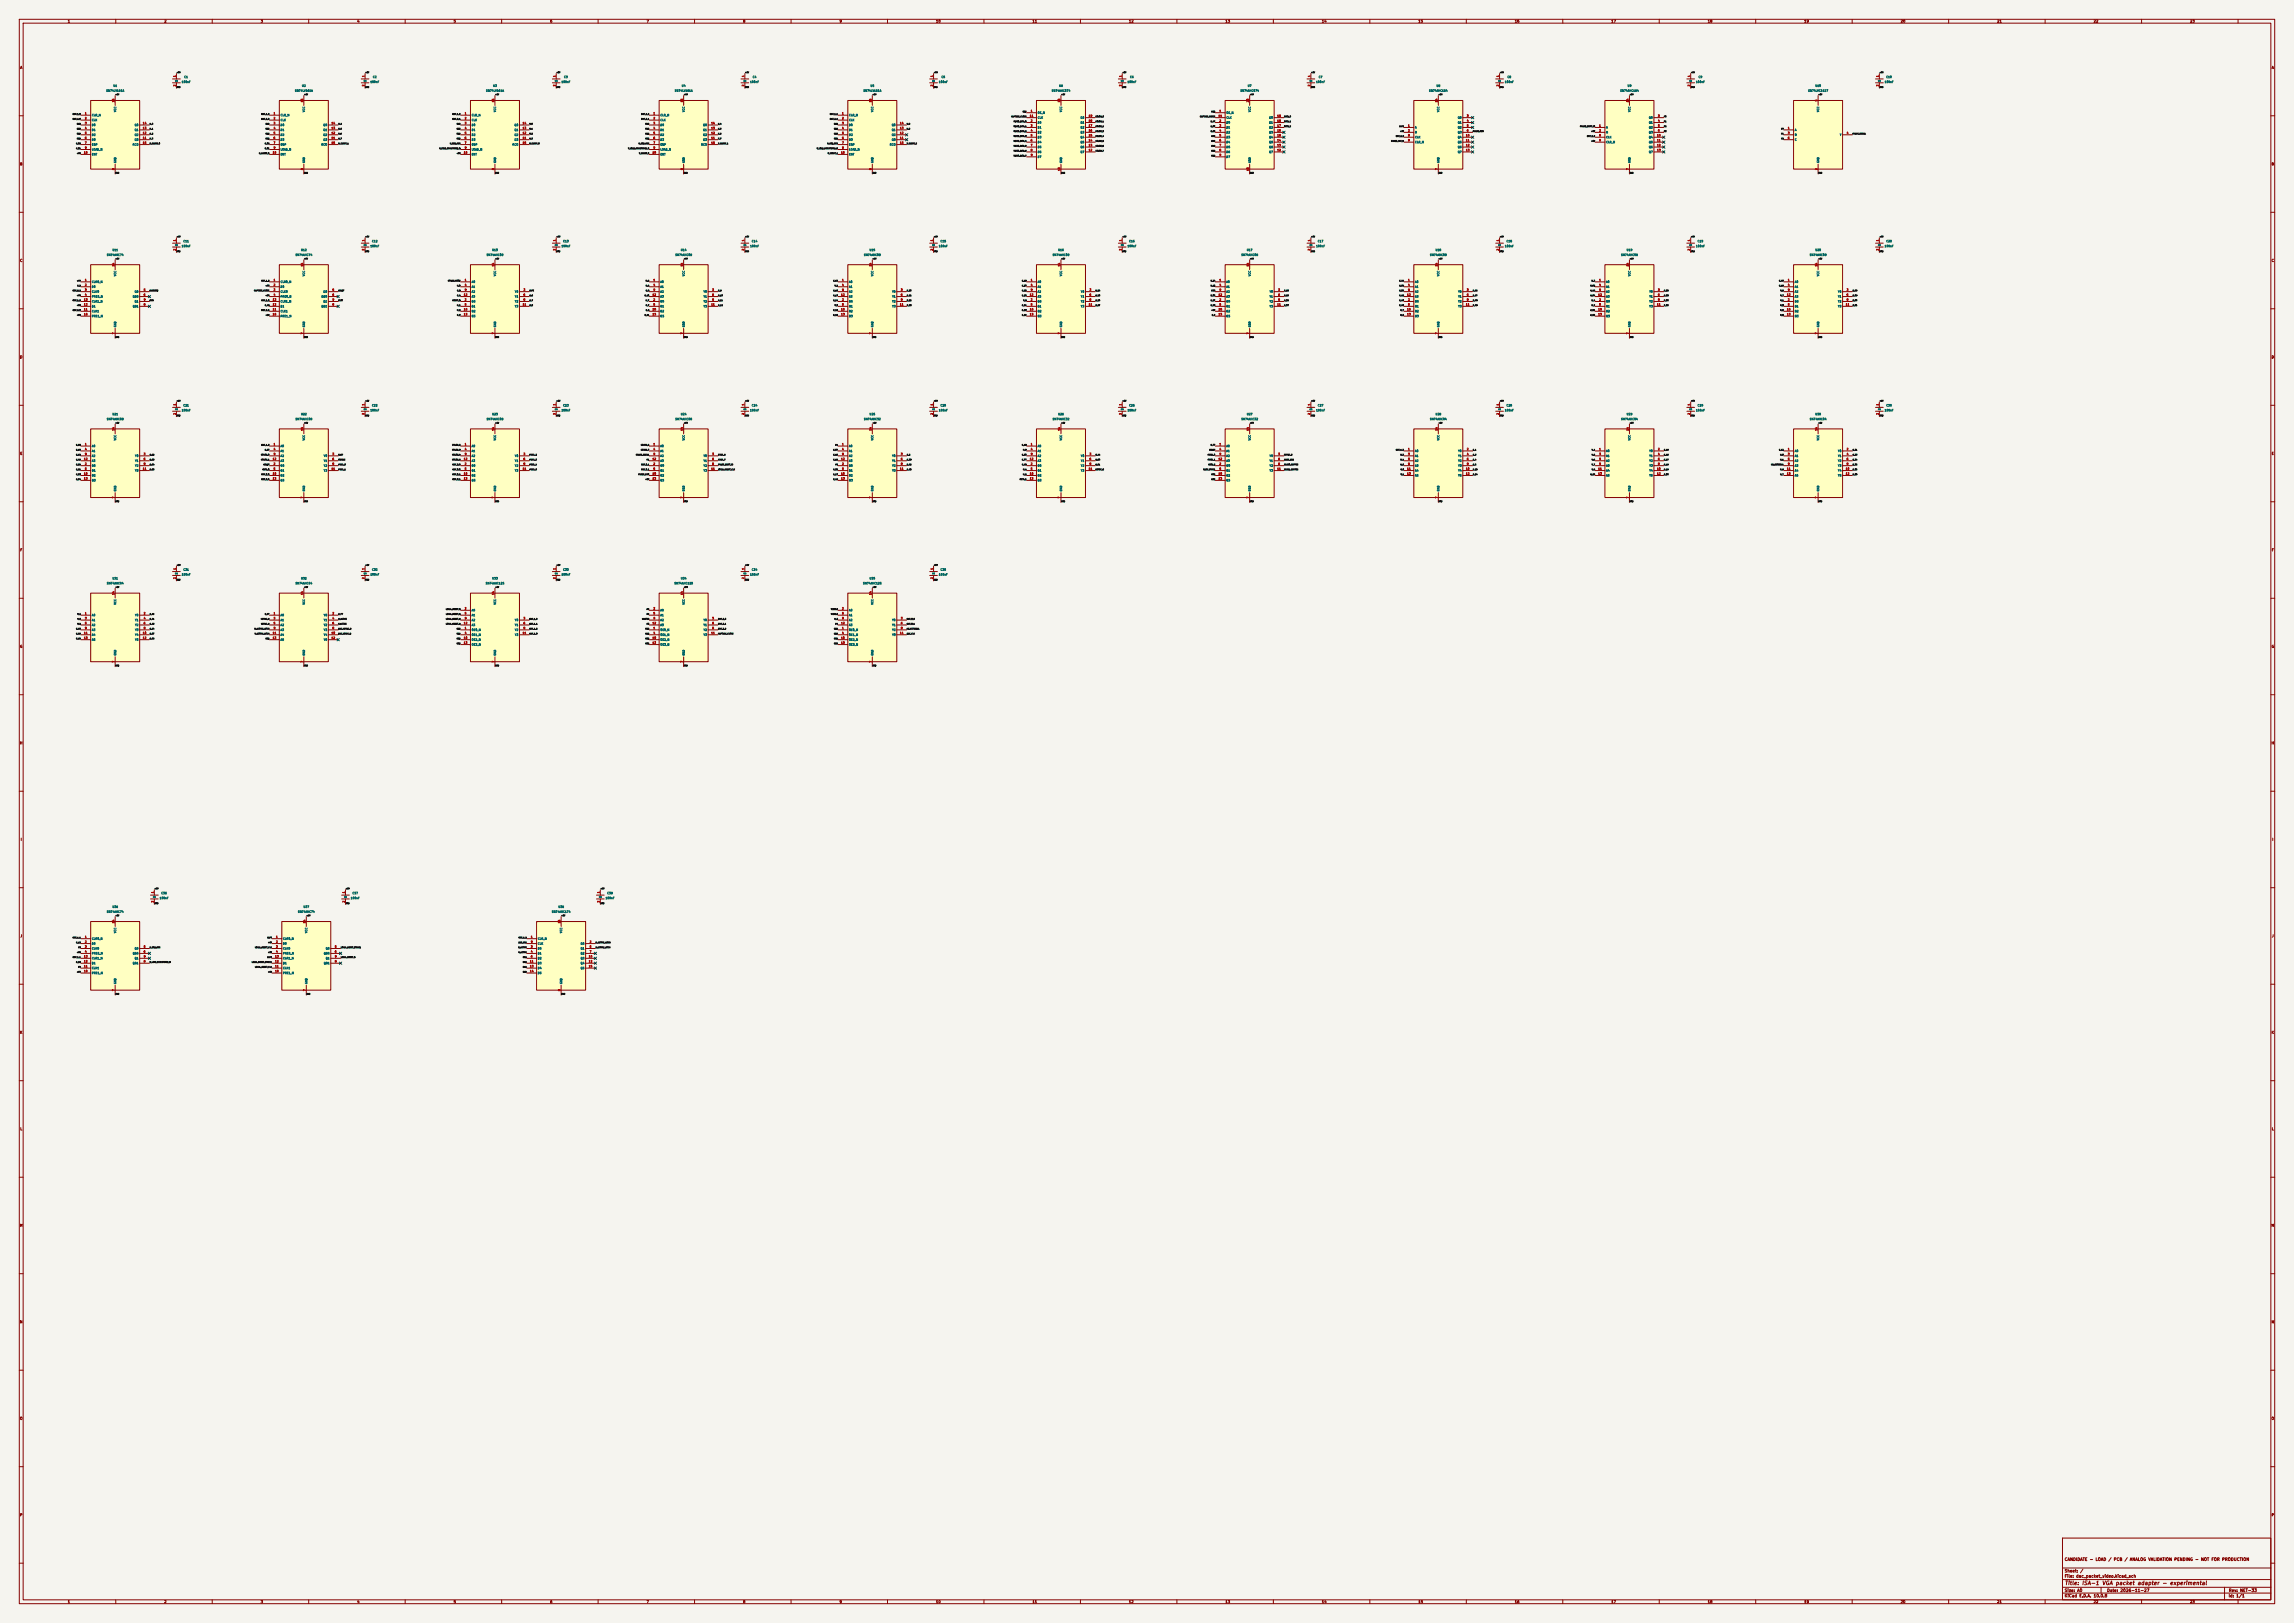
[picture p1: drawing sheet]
<svg xmlns="http://www.w3.org/2000/svg" width="1189mm" height="841mm" viewBox="0 0 1189 841" stroke-linecap="round" stroke-linejoin="round" font-family="sans-serif">
<defs><g id="words">
<text font-size="2" fill="#840000" x="1070" y="822">Title: ISA-1 VGA packet adapter - experimental</text>
<g font-size="1.5" fill="#840000">
<text x="1070" y="809">CANDIDATE - LOAD / PCB / ANALOG VALIDATION PENDING - NOT FOR PRODUCTION</text>
<text x="1070" y="815">Sheet: /</text>
<text x="1070" y="818">File: dac_packet_video.kicad_sch</text>
<text x="1070" y="825">Size: A0</text>
<text x="1092" y="825">Date: 2026-11-27</text>
<text x="1155" y="825">Rev: NET-33</text>
<text x="1070" y="828">KiCad E.D.A. 10.0.8</text>
<text x="1155" y="828">Id: 1/1</text>
</g>
<g font-size="1.3" fill="#840000">
<text x="35" y="12">1</text>
<text x="85" y="12">2</text>
<text x="135" y="12">3</text>
<text x="185" y="12">4</text>
<text x="235" y="12">5</text>
<text x="285" y="12">6</text>
<text x="335" y="12">7</text>
<text x="385" y="12">8</text>
<text x="435" y="12">9</text>
<text x="485" y="12">10</text>
<text x="535" y="12">11</text>
<text x="585" y="12">12</text>
<text x="635" y="12">13</text>
<text x="685" y="12">14</text>
<text x="735" y="12">15</text>
<text x="785" y="12">16</text>
<text x="835" y="12">17</text>
<text x="885" y="12">18</text>
<text x="935" y="12">19</text>
<text x="985" y="12">20</text>
<text x="1035" y="12">21</text>
<text x="1085" y="12">22</text>
<text x="1135" y="12">23</text>
<text x="10" y="36">A</text>
<text x="1177" y="36">A</text>
<text x="10" y="86">B</text>
<text x="1177" y="86">B</text>
<text x="10" y="136">C</text>
<text x="1177" y="136">C</text>
<text x="10" y="186">D</text>
<text x="1177" y="186">D</text>
<text x="10" y="236">E</text>
<text x="1177" y="236">E</text>
<text x="10" y="286">F</text>
<text x="1177" y="286">F</text>
<text x="10" y="336">G</text>
<text x="1177" y="336">G</text>
<text x="10" y="386">H</text>
<text x="1177" y="386">H</text>
<text x="11" y="436">I</text>
<text x="1178" y="436">I</text>
<text x="10" y="486">J</text>
<text x="1177" y="486">J</text>
<text x="10" y="536">K</text>
<text x="1177" y="536">K</text>
<text x="10" y="586">L</text>
<text x="1177" y="586">L</text>
<text x="10" y="636">M</text>
<text x="1177" y="636">M</text>
<text x="10" y="686">N</text>
<text x="1177" y="686">N</text>
<text x="10" y="736">O</text>
<text x="1177" y="736">O</text>
<text x="10" y="786">P</text>
<text x="1177" y="786">P</text>
<text x="35" y="831">1</text>
<text x="85" y="831">2</text>
<text x="135" y="831">3</text>
<text x="185" y="831">4</text>
<text x="235" y="831">5</text>
<text x="285" y="831">6</text>
<text x="335" y="831">7</text>
<text x="385" y="831">8</text>
<text x="435" y="831">9</text>
<text x="485" y="831">10</text>
<text x="535" y="831">11</text>
<text x="585" y="831">12</text>
<text x="635" y="831">13</text>
<text x="685" y="831">14</text>
<text x="735" y="831">15</text>
<text x="785" y="831">16</text>
<text x="835" y="831">17</text>
<text x="885" y="831">18</text>
<text x="935" y="831">19</text>
<text x="985" y="831">20</text>
<text x="1035" y="831">21</text>
<text x="1085" y="831">22</text>
<text x="1135" y="831">23</text>
</g>
<g font-size="1" fill="#a90000">
<text x="91" y="40" transform="rotate(-90 91 40)">1</text>
<text x="189" y="40" transform="rotate(-90 189 40)">1</text>
<text x="288" y="40" transform="rotate(-90 288 40)">1</text>
<text x="386" y="40" transform="rotate(-90 386 40)">1</text>
<text x="484" y="40" transform="rotate(-90 484 40)">1</text>
<text x="581" y="40" transform="rotate(-90 581 40)">1</text>
<text x="679" y="40" transform="rotate(-90 679 40)">1</text>
<text x="777" y="40" transform="rotate(-90 777 40)">1</text>
<text x="876" y="40" transform="rotate(-90 876 40)">1</text>
<text x="974" y="40" transform="rotate(-90 974 40)">1</text>
<text x="91" y="45" transform="rotate(-90 91 45)">2</text>
<text x="189" y="45" transform="rotate(-90 189 45)">2</text>
<text x="288" y="45" transform="rotate(-90 288 45)">2</text>
<text x="386" y="45" transform="rotate(-90 386 45)">2</text>
<text x="484" y="45" transform="rotate(-90 484 45)">2</text>
<text x="581" y="45" transform="rotate(-90 581 45)">2</text>
<text x="679" y="45" transform="rotate(-90 679 45)">2</text>
<text x="777" y="45" transform="rotate(-90 777 45)">2</text>
<text x="876" y="45" transform="rotate(-90 876 45)">2</text>
<text x="974" y="45" transform="rotate(-90 974 45)">2</text>
<text x="60" y="53" transform="rotate(-90 60 53)">16</text>
<text x="157" y="53" transform="rotate(-90 157 53)">16</text>
<text x="256" y="53" transform="rotate(-90 256 53)">16</text>
<text x="354" y="53" transform="rotate(-90 354 53)">16</text>
<text x="452" y="53" transform="rotate(-90 452 53)">16</text>
<text x="550" y="53" transform="rotate(-90 550 53)">20</text>
<text x="648" y="53" transform="rotate(-90 648 53)">20</text>
<text x="745" y="53" transform="rotate(-90 745 53)">14</text>
<text x="844" y="53" transform="rotate(-90 844 53)">14</text>
<text x="942" y="53" transform="rotate(-90 942 53)">5</text>
<text x="44" y="60">1</text>
<text x="142" y="60">1</text>
<text x="241" y="60">1</text>
<text x="339" y="60">1</text>
<text x="436" y="60">1</text>
<text x="534" y="58">1</text>
<text x="632" y="58">1</text>
<text x="44" y="62">2</text>
<text x="44" y="65">3</text>
<text x="74" y="65">14</text>
<text x="142" y="62">2</text>
<text x="142" y="65">3</text>
<text x="172" y="65">14</text>
<text x="241" y="62">2</text>
<text x="241" y="65">3</text>
<text x="271" y="65">14</text>
<text x="339" y="62">2</text>
<text x="339" y="65">3</text>
<text x="369" y="65">14</text>
<text x="436" y="62">2</text>
<text x="436" y="65">3</text>
<text x="466" y="65">14</text>
<text x="534" y="61">11</text>
<text x="534" y="63">2</text>
<text x="534" y="66">3</text>
<text x="564" y="66">17</text>
<text x="564" y="63">18</text>
<text x="564" y="61">19</text>
<text x="631" y="61">11</text>
<text x="632" y="63">2</text>
<text x="632" y="66">3</text>
<text x="662" y="66">17</text>
<text x="662" y="63">18</text>
<text x="662" y="61">19</text>
<text x="730" y="66">1</text>
<text x="760" y="61">3</text>
<text x="760" y="63">4</text>
<text x="760" y="66">5</text>
<text x="829" y="66">1</text>
<text x="859" y="61">3</text>
<text x="859" y="63">4</text>
<text x="859" y="66">5</text>
<text x="44" y="67">4</text>
<text x="44" y="70">5</text>
<text x="74" y="70">12</text>
<text x="74" y="67">13</text>
<text x="142" y="67">4</text>
<text x="142" y="70">5</text>
<text x="172" y="70">12</text>
<text x="172" y="67">13</text>
<text x="241" y="67">4</text>
<text x="241" y="70">5</text>
<text x="271" y="70">12</text>
<text x="271" y="67">13</text>
<text x="339" y="67">4</text>
<text x="339" y="70">5</text>
<text x="369" y="70">12</text>
<text x="369" y="67">13</text>
<text x="436" y="67">4</text>
<text x="436" y="70">5</text>
<text x="466" y="70">12</text>
<text x="466" y="67">13</text>
<text x="534" y="68">4</text>
<text x="534" y="71">5</text>
<text x="564" y="71">15</text>
<text x="564" y="68">16</text>
<text x="632" y="68">4</text>
<text x="632" y="71">5</text>
<text x="662" y="71">15</text>
<text x="662" y="68">16</text>
<text x="730" y="68">2</text>
<text x="730" y="71">8</text>
<text x="760" y="71">10</text>
<text x="760" y="68">6</text>
<text x="829" y="68">2</text>
<text x="829" y="71">8</text>
<text x="859" y="71">10</text>
<text x="859" y="68">6</text>
<text x="927" y="67">1</text>
<text x="927" y="70">3</text>
<text x="957" y="70">4</text>
<text x="44" y="72">6</text>
<text x="44" y="75">7</text>
<text x="44" y="77">9</text>
<text x="74" y="72">11</text>
<text x="74" y="75">15</text>
<text x="142" y="72">6</text>
<text x="142" y="75">7</text>
<text x="142" y="77">9</text>
<text x="172" y="72">11</text>
<text x="172" y="75">15</text>
<text x="241" y="72">6</text>
<text x="241" y="75">7</text>
<text x="241" y="77">9</text>
<text x="271" y="72">11</text>
<text x="271" y="75">15</text>
<text x="339" y="72">6</text>
<text x="339" y="75">7</text>
<text x="339" y="77">9</text>
<text x="369" y="72">11</text>
<text x="369" y="75">15</text>
<text x="436" y="72">6</text>
<text x="436" y="75">7</text>
<text x="436" y="77">9</text>
<text x="466" y="72">11</text>
<text x="466" y="75">15</text>
<text x="534" y="73">6</text>
<text x="534" y="76">7</text>
<text x="564" y="76">13</text>
<text x="564" y="73">14</text>
<text x="632" y="73">6</text>
<text x="632" y="76">7</text>
<text x="662" y="76">13</text>
<text x="662" y="73">14</text>
<text x="730" y="73">9</text>
<text x="760" y="73">11</text>
<text x="760" y="76">12</text>
<text x="829" y="73">9</text>
<text x="859" y="73">11</text>
<text x="859" y="76">12</text>
<text x="927" y="72">6</text>
<text x="43" y="80">10</text>
<text x="141" y="80">10</text>
<text x="240" y="80">10</text>
<text x="338" y="80">10</text>
<text x="436" y="80">10</text>
<text x="534" y="79">8</text>
<text x="534" y="81">9</text>
<text x="564" y="79">12</text>
<text x="632" y="79">8</text>
<text x="632" y="81">9</text>
<text x="662" y="79">12</text>
<text x="760" y="79">13</text>
<text x="859" y="79">13</text>
<text x="60" y="88" transform="rotate(-90 60 88)">8</text>
<text x="157" y="88" transform="rotate(-90 157 88)">8</text>
<text x="256" y="88" transform="rotate(-90 256 88)">8</text>
<text x="354" y="88" transform="rotate(-90 354 88)">8</text>
<text x="452" y="88" transform="rotate(-90 452 88)">8</text>
<text x="550" y="89" transform="rotate(-90 550 89)">10</text>
<text x="648" y="89" transform="rotate(-90 648 89)">10</text>
<text x="745" y="88" transform="rotate(-90 745 88)">7</text>
<text x="844" y="88" transform="rotate(-90 844 88)">7</text>
<text x="942" y="88" transform="rotate(-90 942 88)">2</text>
<text x="91" y="125" transform="rotate(-90 91 125)">1</text>
<text x="189" y="125" transform="rotate(-90 189 125)">1</text>
<text x="288" y="125" transform="rotate(-90 288 125)">1</text>
<text x="386" y="125" transform="rotate(-90 386 125)">1</text>
<text x="484" y="125" transform="rotate(-90 484 125)">1</text>
<text x="581" y="125" transform="rotate(-90 581 125)">1</text>
<text x="679" y="125" transform="rotate(-90 679 125)">1</text>
<text x="777" y="125" transform="rotate(-90 777 125)">1</text>
<text x="876" y="125" transform="rotate(-90 876 125)">1</text>
<text x="974" y="125" transform="rotate(-90 974 125)">1</text>
<text x="91" y="130" transform="rotate(-90 91 130)">2</text>
<text x="189" y="130" transform="rotate(-90 189 130)">2</text>
<text x="288" y="130" transform="rotate(-90 288 130)">2</text>
<text x="386" y="130" transform="rotate(-90 386 130)">2</text>
<text x="484" y="130" transform="rotate(-90 484 130)">2</text>
<text x="581" y="130" transform="rotate(-90 581 130)">2</text>
<text x="679" y="130" transform="rotate(-90 679 130)">2</text>
<text x="777" y="130" transform="rotate(-90 777 130)">2</text>
<text x="876" y="130" transform="rotate(-90 876 130)">2</text>
<text x="974" y="130" transform="rotate(-90 974 130)">2</text>
<text x="60" y="138" transform="rotate(-90 60 138)">14</text>
<text x="157" y="138" transform="rotate(-90 157 138)">14</text>
<text x="256" y="138" transform="rotate(-90 256 138)">14</text>
<text x="354" y="138" transform="rotate(-90 354 138)">14</text>
<text x="452" y="138" transform="rotate(-90 452 138)">14</text>
<text x="550" y="138" transform="rotate(-90 550 138)">14</text>
<text x="648" y="138" transform="rotate(-90 648 138)">14</text>
<text x="745" y="138" transform="rotate(-90 745 138)">14</text>
<text x="844" y="138" transform="rotate(-90 844 138)">14</text>
<text x="942" y="138" transform="rotate(-90 942 138)">14</text>
<text x="44" y="146">1</text>
<text x="44" y="148">2</text>
<text x="142" y="146">1</text>
<text x="142" y="148">2</text>
<text x="241" y="146">1</text>
<text x="241" y="148">4</text>
<text x="339" y="146">1</text>
<text x="339" y="148">4</text>
<text x="436" y="146">1</text>
<text x="436" y="148">4</text>
<text x="534" y="146">1</text>
<text x="534" y="148">4</text>
<text x="632" y="146">1</text>
<text x="632" y="148">4</text>
<text x="730" y="146">1</text>
<text x="730" y="148">4</text>
<text x="829" y="146">1</text>
<text x="829" y="148">4</text>
<text x="927" y="146">1</text>
<text x="927" y="148">4</text>
<text x="44" y="151">3</text>
<text x="44" y="153">4</text>
<text x="74" y="151">5</text>
<text x="74" y="153">6</text>
<text x="142" y="151">3</text>
<text x="142" y="153">4</text>
<text x="172" y="151">5</text>
<text x="172" y="153">6</text>
<text x="240" y="153">12</text>
<text x="241" y="151">9</text>
<text x="271" y="151">3</text>
<text x="271" y="153">6</text>
<text x="338" y="153">12</text>
<text x="339" y="151">9</text>
<text x="369" y="151">3</text>
<text x="369" y="153">6</text>
<text x="436" y="153">12</text>
<text x="436" y="151">9</text>
<text x="467" y="151">3</text>
<text x="467" y="153">6</text>
<text x="534" y="153">12</text>
<text x="534" y="151">9</text>
<text x="565" y="151">3</text>
<text x="565" y="153">6</text>
<text x="631" y="153">12</text>
<text x="632" y="151">9</text>
<text x="662" y="151">3</text>
<text x="662" y="153">6</text>
<text x="729" y="153">12</text>
<text x="730" y="151">9</text>
<text x="760" y="151">3</text>
<text x="760" y="153">6</text>
<text x="828" y="153">12</text>
<text x="829" y="151">9</text>
<text x="859" y="151">3</text>
<text x="859" y="153">6</text>
<text x="926" y="153">12</text>
<text x="927" y="151">9</text>
<text x="957" y="151">3</text>
<text x="957" y="153">6</text>
<text x="43" y="161">11</text>
<text x="43" y="159">12</text>
<text x="43" y="156">13</text>
<text x="74" y="159">8</text>
<text x="74" y="156">9</text>
<text x="141" y="161">11</text>
<text x="141" y="159">12</text>
<text x="141" y="156">13</text>
<text x="172" y="159">8</text>
<text x="172" y="156">9</text>
<text x="240" y="161">10</text>
<text x="241" y="156">2</text>
<text x="241" y="159">5</text>
<text x="271" y="159">11</text>
<text x="271" y="156">8</text>
<text x="338" y="161">10</text>
<text x="339" y="156">2</text>
<text x="339" y="159">5</text>
<text x="369" y="159">11</text>
<text x="369" y="156">8</text>
<text x="436" y="161">10</text>
<text x="436" y="156">2</text>
<text x="436" y="159">5</text>
<text x="466" y="159">11</text>
<text x="467" y="156">8</text>
<text x="534" y="161">10</text>
<text x="534" y="156">2</text>
<text x="534" y="159">5</text>
<text x="564" y="159">11</text>
<text x="565" y="156">8</text>
<text x="631" y="161">10</text>
<text x="632" y="156">2</text>
<text x="632" y="159">5</text>
<text x="662" y="159">11</text>
<text x="662" y="156">8</text>
<text x="729" y="161">10</text>
<text x="730" y="156">2</text>
<text x="730" y="159">5</text>
<text x="760" y="159">11</text>
<text x="760" y="156">8</text>
<text x="828" y="161">10</text>
<text x="829" y="156">2</text>
<text x="829" y="159">5</text>
<text x="859" y="159">11</text>
<text x="859" y="156">8</text>
<text x="926" y="161">10</text>
<text x="927" y="156">2</text>
<text x="927" y="159">5</text>
<text x="957" y="159">11</text>
<text x="957" y="156">8</text>
<text x="43" y="164">10</text>
<text x="141" y="164">10</text>
<text x="240" y="164">13</text>
<text x="338" y="164">13</text>
<text x="436" y="164">13</text>
<text x="534" y="164">13</text>
<text x="631" y="164">13</text>
<text x="729" y="164">13</text>
<text x="828" y="164">13</text>
<text x="926" y="164">13</text>
<text x="60" y="173" transform="rotate(-90 60 173)">7</text>
<text x="157" y="173" transform="rotate(-90 157 173)">7</text>
<text x="256" y="173" transform="rotate(-90 256 173)">7</text>
<text x="354" y="173" transform="rotate(-90 354 173)">7</text>
<text x="452" y="173" transform="rotate(-90 452 173)">7</text>
<text x="550" y="173" transform="rotate(-90 550 173)">7</text>
<text x="648" y="173" transform="rotate(-90 648 173)">7</text>
<text x="745" y="173" transform="rotate(-90 745 173)">7</text>
<text x="844" y="173" transform="rotate(-90 844 173)">7</text>
<text x="942" y="173" transform="rotate(-90 942 173)">7</text>
<text x="91" y="215" transform="rotate(-90 91 215)">2</text>
<text x="91" y="210" transform="rotate(-90 91 210)">1</text>
<text x="189" y="215" transform="rotate(-90 189 215)">2</text>
<text x="189" y="210" transform="rotate(-90 189 210)">1</text>
<text x="288" y="215" transform="rotate(-90 288 215)">2</text>
<text x="288" y="210" transform="rotate(-90 288 210)">1</text>
<text x="386" y="215" transform="rotate(-90 386 215)">2</text>
<text x="386" y="210" transform="rotate(-90 386 210)">1</text>
<text x="484" y="215" transform="rotate(-90 484 215)">2</text>
<text x="484" y="210" transform="rotate(-90 484 210)">1</text>
<text x="581" y="215" transform="rotate(-90 581 215)">2</text>
<text x="581" y="210" transform="rotate(-90 581 210)">1</text>
<text x="679" y="215" transform="rotate(-90 679 215)">2</text>
<text x="679" y="210" transform="rotate(-90 679 210)">1</text>
<text x="777" y="215" transform="rotate(-90 777 215)">2</text>
<text x="777" y="210" transform="rotate(-90 777 210)">1</text>
<text x="876" y="215" transform="rotate(-90 876 215)">2</text>
<text x="876" y="210" transform="rotate(-90 876 210)">1</text>
<text x="974" y="215" transform="rotate(-90 974 215)">2</text>
<text x="974" y="210" transform="rotate(-90 974 210)">1</text>
<text x="60" y="223" transform="rotate(-90 60 223)">14</text>
<text x="157" y="223" transform="rotate(-90 157 223)">14</text>
<text x="256" y="223" transform="rotate(-90 256 223)">14</text>
<text x="354" y="223" transform="rotate(-90 354 223)">14</text>
<text x="452" y="223" transform="rotate(-90 452 223)">14</text>
<text x="550" y="223" transform="rotate(-90 550 223)">14</text>
<text x="648" y="223" transform="rotate(-90 648 223)">14</text>
<text x="745" y="223" transform="rotate(-90 745 223)">14</text>
<text x="844" y="223" transform="rotate(-90 844 223)">14</text>
<text x="942" y="223" transform="rotate(-90 942 223)">14</text>
<text x="44" y="231">1</text>
<text x="44" y="233">4</text>
<text x="142" y="231">1</text>
<text x="142" y="233">4</text>
<text x="241" y="231">1</text>
<text x="241" y="233">4</text>
<text x="339" y="231">1</text>
<text x="339" y="233">4</text>
<text x="436" y="231">1</text>
<text x="436" y="233">4</text>
<text x="534" y="231">1</text>
<text x="534" y="233">4</text>
<text x="632" y="231">1</text>
<text x="632" y="233">4</text>
<text x="730" y="233">1</text>
<text x="760" y="233">2</text>
<text x="829" y="233">1</text>
<text x="859" y="233">2</text>
<text x="927" y="233">1</text>
<text x="957" y="233">2</text>
<text x="43" y="239">12</text>
<text x="44" y="236">9</text>
<text x="74" y="236">3</text>
<text x="74" y="239">6</text>
<text x="141" y="239">12</text>
<text x="142" y="236">9</text>
<text x="172" y="236">3</text>
<text x="172" y="239">6</text>
<text x="240" y="239">12</text>
<text x="241" y="236">9</text>
<text x="271" y="236">3</text>
<text x="271" y="239">6</text>
<text x="338" y="239">12</text>
<text x="339" y="236">9</text>
<text x="369" y="236">3</text>
<text x="369" y="239">6</text>
<text x="436" y="239">12</text>
<text x="436" y="236">9</text>
<text x="467" y="236">3</text>
<text x="467" y="239">6</text>
<text x="534" y="239">12</text>
<text x="534" y="236">9</text>
<text x="565" y="236">3</text>
<text x="565" y="239">6</text>
<text x="631" y="239">12</text>
<text x="632" y="236">9</text>
<text x="662" y="236">3</text>
<text x="662" y="239">6</text>
<text x="730" y="236">3</text>
<text x="730" y="239">5</text>
<text x="760" y="236">4</text>
<text x="760" y="239">6</text>
<text x="829" y="236">3</text>
<text x="829" y="239">5</text>
<text x="859" y="236">4</text>
<text x="859" y="239">6</text>
<text x="927" y="236">3</text>
<text x="927" y="239">5</text>
<text x="957" y="236">4</text>
<text x="957" y="239">6</text>
<text x="44" y="241">2</text>
<text x="44" y="244">5</text>
<text x="74" y="244">11</text>
<text x="74" y="241">8</text>
<text x="142" y="241">2</text>
<text x="142" y="244">5</text>
<text x="172" y="244">11</text>
<text x="172" y="241">8</text>
<text x="241" y="241">2</text>
<text x="241" y="244">5</text>
<text x="271" y="244">11</text>
<text x="271" y="241">8</text>
<text x="339" y="241">2</text>
<text x="339" y="244">5</text>
<text x="369" y="244">11</text>
<text x="369" y="241">8</text>
<text x="436" y="241">2</text>
<text x="436" y="244">5</text>
<text x="466" y="244">11</text>
<text x="467" y="241">8</text>
<text x="534" y="241">2</text>
<text x="534" y="244">5</text>
<text x="564" y="244">11</text>
<text x="565" y="241">8</text>
<text x="632" y="241">2</text>
<text x="632" y="244">5</text>
<text x="662" y="244">11</text>
<text x="662" y="241">8</text>
<text x="729" y="244">11</text>
<text x="730" y="241">9</text>
<text x="760" y="244">10</text>
<text x="760" y="241">8</text>
<text x="828" y="244">11</text>
<text x="829" y="241">9</text>
<text x="859" y="244">10</text>
<text x="859" y="241">8</text>
<text x="926" y="244">11</text>
<text x="927" y="241">9</text>
<text x="957" y="244">10</text>
<text x="957" y="241">8</text>
<text x="43" y="246">10</text>
<text x="43" y="249">13</text>
<text x="141" y="246">10</text>
<text x="141" y="249">13</text>
<text x="240" y="246">10</text>
<text x="240" y="249">13</text>
<text x="338" y="246">10</text>
<text x="338" y="249">13</text>
<text x="436" y="246">10</text>
<text x="436" y="249">13</text>
<text x="534" y="246">10</text>
<text x="534" y="249">13</text>
<text x="631" y="246">10</text>
<text x="631" y="249">13</text>
<text x="729" y="246">13</text>
<text x="760" y="246">12</text>
<text x="828" y="246">13</text>
<text x="859" y="246">12</text>
<text x="926" y="246">13</text>
<text x="957" y="246">12</text>
<text x="60" y="258" transform="rotate(-90 60 258)">7</text>
<text x="157" y="258" transform="rotate(-90 157 258)">7</text>
<text x="256" y="258" transform="rotate(-90 256 258)">7</text>
<text x="354" y="258" transform="rotate(-90 354 258)">7</text>
<text x="452" y="258" transform="rotate(-90 452 258)">7</text>
<text x="550" y="258" transform="rotate(-90 550 258)">7</text>
<text x="648" y="258" transform="rotate(-90 648 258)">7</text>
<text x="745" y="258" transform="rotate(-90 745 258)">7</text>
<text x="844" y="258" transform="rotate(-90 844 258)">7</text>
<text x="942" y="258" transform="rotate(-90 942 258)">7</text>
<text x="91" y="295" transform="rotate(-90 91 295)">1</text>
<text x="189" y="295" transform="rotate(-90 189 295)">1</text>
<text x="288" y="295" transform="rotate(-90 288 295)">1</text>
<text x="386" y="295" transform="rotate(-90 386 295)">1</text>
<text x="484" y="295" transform="rotate(-90 484 295)">1</text>
<text x="91" y="300" transform="rotate(-90 91 300)">2</text>
<text x="189" y="300" transform="rotate(-90 189 300)">2</text>
<text x="288" y="300" transform="rotate(-90 288 300)">2</text>
<text x="386" y="300" transform="rotate(-90 386 300)">2</text>
<text x="484" y="300" transform="rotate(-90 484 300)">2</text>
<text x="60" y="308" transform="rotate(-90 60 308)">14</text>
<text x="157" y="308" transform="rotate(-90 157 308)">14</text>
<text x="256" y="308" transform="rotate(-90 256 308)">14</text>
<text x="354" y="308" transform="rotate(-90 354 308)">14</text>
<text x="452" y="308" transform="rotate(-90 452 308)">14</text>
<text x="241" y="316">2</text>
<text x="339" y="316">2</text>
<text x="436" y="316">2</text>
<text x="44" y="319">1</text>
<text x="44" y="321">3</text>
<text x="44" y="324">5</text>
<text x="74" y="319">2</text>
<text x="74" y="321">4</text>
<text x="74" y="324">6</text>
<text x="142" y="319">1</text>
<text x="142" y="321">3</text>
<text x="142" y="324">5</text>
<text x="172" y="319">2</text>
<text x="172" y="321">4</text>
<text x="172" y="324">6</text>
<text x="240" y="324">12</text>
<text x="241" y="319">5</text>
<text x="241" y="321">9</text>
<text x="271" y="321">3</text>
<text x="271" y="324">6</text>
<text x="338" y="324">12</text>
<text x="339" y="319">5</text>
<text x="339" y="321">9</text>
<text x="369" y="321">3</text>
<text x="369" y="324">6</text>
<text x="436" y="324">12</text>
<text x="436" y="319">5</text>
<text x="436" y="321">9</text>
<text x="467" y="321">3</text>
<text x="467" y="324">6</text>
<text x="43" y="329">11</text>
<text x="44" y="326">9</text>
<text x="74" y="329">10</text>
<text x="74" y="326">8</text>
<text x="141" y="329">11</text>
<text x="142" y="326">9</text>
<text x="172" y="329">10</text>
<text x="172" y="326">8</text>
<text x="241" y="326">1</text>
<text x="241" y="329">4</text>
<text x="271" y="329">11</text>
<text x="271" y="326">8</text>
<text x="339" y="326">1</text>
<text x="339" y="329">4</text>
<text x="369" y="329">11</text>
<text x="369" y="326">8</text>
<text x="436" y="326">1</text>
<text x="436" y="329">4</text>
<text x="466" y="329">11</text>
<text x="467" y="326">8</text>
<text x="43" y="331">13</text>
<text x="74" y="331">12</text>
<text x="141" y="331">13</text>
<text x="172" y="331">12</text>
<text x="240" y="331">10</text>
<text x="240" y="334">13</text>
<text x="338" y="331">10</text>
<text x="338" y="334">13</text>
<text x="436" y="331">10</text>
<text x="436" y="334">13</text>
<text x="60" y="343" transform="rotate(-90 60 343)">7</text>
<text x="157" y="343" transform="rotate(-90 157 343)">7</text>
<text x="256" y="343" transform="rotate(-90 256 343)">7</text>
<text x="354" y="343" transform="rotate(-90 354 343)">7</text>
<text x="452" y="343" transform="rotate(-90 452 343)">7</text>
<text x="80" y="468" transform="rotate(-90 80 468)">2</text>
<text x="80" y="463" transform="rotate(-90 80 463)">1</text>
<text x="179" y="468" transform="rotate(-90 179 468)">2</text>
<text x="179" y="463" transform="rotate(-90 179 463)">1</text>
<text x="311" y="468" transform="rotate(-90 311 468)">2</text>
<text x="311" y="463" transform="rotate(-90 311 463)">1</text>
<text x="60" y="479" transform="rotate(-90 60 479)">14</text>
<text x="159" y="479" transform="rotate(-90 159 479)">14</text>
<text x="291" y="479" transform="rotate(-90 291 479)">16</text>
<text x="44" y="486">1</text>
<text x="44" y="489">2</text>
<text x="44" y="491">3</text>
<text x="74" y="491">5</text>
<text x="143" y="486">1</text>
<text x="143" y="489">2</text>
<text x="143" y="491">3</text>
<text x="173" y="491">5</text>
<text x="275" y="486">1</text>
<text x="275" y="491">3</text>
<text x="275" y="489">9</text>
<text x="305" y="489">2</text>
<text x="305" y="491">5</text>
<text x="43" y="496">13</text>
<text x="44" y="494">4</text>
<text x="74" y="494">6</text>
<text x="74" y="496">9</text>
<text x="142" y="496">13</text>
<text x="143" y="494">4</text>
<text x="173" y="494">6</text>
<text x="173" y="496">9</text>
<text x="275" y="494">4</text>
<text x="275" y="496">6</text>
<text x="305" y="496">10</text>
<text x="305" y="494">7</text>
<text x="43" y="501">11</text>
<text x="43" y="499">12</text>
<text x="74" y="499">8</text>
<text x="142" y="501">11</text>
<text x="142" y="499">12</text>
<text x="173" y="499">8</text>
<text x="275" y="499">11</text>
<text x="275" y="501">13</text>
<text x="305" y="499">12</text>
<text x="305" y="501">15</text>
<text x="43" y="504">10</text>
<text x="142" y="504">10</text>
<text x="275" y="504">14</text>
<text x="60" y="514" transform="rotate(-90 60 514)">7</text>
<text x="159" y="514" transform="rotate(-90 159 514)">7</text>
<text x="291" y="514" transform="rotate(-90 291 514)">8</text>
</g>
<g font-size="1" fill="#006464">
<text x="95" y="41">C1</text>
<text x="193" y="41">C2</text>
<text x="292" y="41">C3</text>
<text x="390" y="41">C4</text>
<text x="488" y="41">C5</text>
<text x="586" y="41">C6</text>
<text x="683" y="41">C7</text>
<text x="781" y="41">C8</text>
<text x="880" y="41">C9</text>
<text x="978" y="41">C10</text>
<text x="55" y="48">SN74LV161A</text>
<text x="59" y="45">U1</text>
<text x="92" y="43" transform="rotate(-90 92 43)">1</text>
<text x="92" y="42" transform="rotate(-90 92 42)">2</text>
<text x="94" y="43">100nF</text>
<text x="153" y="48">SN74LV161A</text>
<text x="156" y="45">U2</text>
<text x="190" y="43" transform="rotate(-90 190 43)">1</text>
<text x="190" y="42" transform="rotate(-90 190 42)">2</text>
<text x="192" y="43">100nF</text>
<text x="252" y="48">SN74LV161A</text>
<text x="255" y="45">U3</text>
<text x="289" y="43" transform="rotate(-90 289 43)">1</text>
<text x="289" y="42" transform="rotate(-90 289 42)">2</text>
<text x="291" y="43">100nF</text>
<text x="350" y="48">SN74LV161A</text>
<text x="353" y="45">U4</text>
<text x="387" y="43" transform="rotate(-90 387 43)">1</text>
<text x="387" y="42" transform="rotate(-90 387 42)">2</text>
<text x="389" y="43">100nF</text>
<text x="447" y="48">SN74LV161A</text>
<text x="451" y="45">U5</text>
<text x="485" y="43" transform="rotate(-90 485 43)">1</text>
<text x="485" y="42" transform="rotate(-90 485 42)">2</text>
<text x="486" y="43">100nF</text>
<text x="545" y="48">SN74AHC574</text>
<text x="549" y="45">U6</text>
<text x="582" y="43" transform="rotate(-90 582 43)">1</text>
<text x="582" y="42" transform="rotate(-90 582 42)">2</text>
<text x="584" y="43">100nF</text>
<text x="643" y="48">SN74AHC574</text>
<text x="647" y="45">U7</text>
<text x="680" y="43" transform="rotate(-90 680 43)">1</text>
<text x="680" y="42" transform="rotate(-90 680 42)">2</text>
<text x="682" y="43">100nF</text>
<text x="741" y="48">SN74AHC164</text>
<text x="744" y="45">U8</text>
<text x="778" y="43" transform="rotate(-90 778 43)">1</text>
<text x="778" y="42" transform="rotate(-90 778 42)">2</text>
<text x="780" y="43">100nF</text>
<text x="840" y="48">SN74AHC164</text>
<text x="843" y="45">U9</text>
<text x="877" y="43" transform="rotate(-90 877 43)">1</text>
<text x="877" y="42" transform="rotate(-90 877 42)">2</text>
<text x="879" y="43">100nF</text>
<text x="937" y="48">SN74LVC1G27</text>
<text x="941" y="45">U10</text>
<text x="975" y="43" transform="rotate(-90 975 43)">1</text>
<text x="975" y="42" transform="rotate(-90 975 42)">2</text>
<text x="977" y="43">100nF</text>
<text x="60" y="58" transform="rotate(-90 60 58)">VCC</text>
<text x="158" y="58" transform="rotate(-90 158 58)">VCC</text>
<text x="257" y="58" transform="rotate(-90 257 58)">VCC</text>
<text x="355" y="58" transform="rotate(-90 355 58)">VCC</text>
<text x="453" y="58" transform="rotate(-90 453 58)">VCC</text>
<text x="538" y="59">OE_N</text>
<text x="551" y="58" transform="rotate(-90 551 58)">VCC</text>
<text x="636" y="59">OE_N</text>
<text x="648" y="58" transform="rotate(-90 648 58)">VCC</text>
<text x="746" y="58" transform="rotate(-90 746 58)">VCC</text>
<text x="845" y="58" transform="rotate(-90 845 58)">VCC</text>
<text x="943" y="58" transform="rotate(-90 943 58)">VCC</text>
<text x="47" y="60">CLR_N</text>
<text x="47" y="63">CLK</text>
<text x="47" y="66">D0</text>
<text x="70" y="66">Q0</text>
<text x="145" y="60">CLR_N</text>
<text x="145" y="63">CLK</text>
<text x="145" y="66">D0</text>
<text x="167" y="66">Q0</text>
<text x="244" y="60">CLR_N</text>
<text x="244" y="63">CLK</text>
<text x="244" y="66">D0</text>
<text x="267" y="66">Q0</text>
<text x="342" y="60">CLR_N</text>
<text x="342" y="63">CLK</text>
<text x="342" y="66">D0</text>
<text x="364" y="66">Q0</text>
<text x="440" y="60">CLR_N</text>
<text x="440" y="63">CLK</text>
<text x="440" y="66">D0</text>
<text x="462" y="66">Q0</text>
<text x="538" y="64">D0</text>
<text x="538" y="62">CLK</text>
<text x="560" y="64">Q1</text>
<text x="560" y="62">Q0</text>
<text x="636" y="64">D0</text>
<text x="636" y="62">CLK</text>
<text x="658" y="64">Q1</text>
<text x="658" y="62">Q0</text>
<text x="755" y="62">Q0</text>
<text x="755" y="64">Q1</text>
<text x="855" y="62">Q0</text>
<text x="855" y="64">Q1</text>
<text x="47" y="68">D1</text>
<text x="47" y="71">D2</text>
<text x="70" y="71">Q2</text>
<text x="70" y="68">Q1</text>
<text x="145" y="68">D1</text>
<text x="145" y="71">D2</text>
<text x="167" y="71">Q2</text>
<text x="167" y="68">Q1</text>
<text x="244" y="68">D1</text>
<text x="244" y="71">D2</text>
<text x="267" y="71">Q2</text>
<text x="267" y="68">Q1</text>
<text x="342" y="68">D1</text>
<text x="342" y="71">D2</text>
<text x="364" y="71">Q2</text>
<text x="364" y="68">Q1</text>
<text x="440" y="68">D1</text>
<text x="440" y="71">D2</text>
<text x="462" y="71">Q2</text>
<text x="462" y="68">Q1</text>
<text x="538" y="67">D1</text>
<text x="538" y="69">D2</text>
<text x="538" y="72">D3</text>
<text x="560" y="72">Q4</text>
<text x="560" y="69">Q3</text>
<text x="560" y="67">Q2</text>
<text x="636" y="67">D1</text>
<text x="636" y="69">D2</text>
<text x="636" y="72">D3</text>
<text x="658" y="72">Q4</text>
<text x="658" y="69">Q3</text>
<text x="658" y="67">Q2</text>
<text x="733" y="67">A</text>
<text x="733" y="69">B</text>
<text x="733" y="72">CLK</text>
<text x="755" y="67">Q2</text>
<text x="755" y="69">Q3</text>
<text x="755" y="72">Q4</text>
<text x="832" y="67">A</text>
<text x="832" y="69">B</text>
<text x="832" y="72">CLK</text>
<text x="855" y="67">Q2</text>
<text x="855" y="69">Q3</text>
<text x="855" y="72">Q4</text>
<text x="930" y="68">A</text>
<text x="930" y="71">B</text>
<text x="953" y="71">Y</text>
<text x="47" y="73">D3</text>
<text x="47" y="76">ENP</text>
<text x="69" y="76">RCO</text>
<text x="70" y="73">Q3</text>
<text x="145" y="73">D3</text>
<text x="145" y="76">ENP</text>
<text x="166" y="76">RCO</text>
<text x="167" y="73">Q3</text>
<text x="244" y="73">D3</text>
<text x="244" y="76">ENP</text>
<text x="265" y="76">RCO</text>
<text x="267" y="73">Q3</text>
<text x="342" y="73">D3</text>
<text x="342" y="76">ENP</text>
<text x="363" y="76">RCO</text>
<text x="364" y="73">Q3</text>
<text x="440" y="73">D3</text>
<text x="440" y="76">ENP</text>
<text x="461" y="76">RCO</text>
<text x="462" y="73">Q3</text>
<text x="538" y="74">D4</text>
<text x="538" y="77">D5</text>
<text x="560" y="77">Q6</text>
<text x="560" y="74">Q5</text>
<text x="636" y="74">D4</text>
<text x="636" y="77">D5</text>
<text x="658" y="77">Q6</text>
<text x="658" y="74">Q5</text>
<text x="733" y="74">CLR_N</text>
<text x="755" y="74">Q5</text>
<text x="755" y="77">Q6</text>
<text x="832" y="74">CLR_N</text>
<text x="855" y="74">Q5</text>
<text x="855" y="77">Q6</text>
<text x="930" y="73">C</text>
<text x="47" y="78">LOAD_N</text>
<text x="47" y="81">ENT</text>
<text x="145" y="78">LOAD_N</text>
<text x="145" y="81">ENT</text>
<text x="244" y="78">LOAD_N</text>
<text x="244" y="81">ENT</text>
<text x="342" y="78">LOAD_N</text>
<text x="342" y="81">ENT</text>
<text x="440" y="78">LOAD_N</text>
<text x="440" y="81">ENT</text>
<text x="538" y="79">D6</text>
<text x="538" y="82">D7</text>
<text x="560" y="79">Q7</text>
<text x="636" y="79">D6</text>
<text x="636" y="82">D7</text>
<text x="658" y="79">Q7</text>
<text x="755" y="79">Q7</text>
<text x="855" y="79">Q7</text>
<text x="60" y="85" transform="rotate(-90 60 85)">GND</text>
<text x="158" y="85" transform="rotate(-90 158 85)">GND</text>
<text x="257" y="85" transform="rotate(-90 257 85)">GND</text>
<text x="355" y="85" transform="rotate(-90 355 85)">GND</text>
<text x="453" y="85" transform="rotate(-90 453 85)">GND</text>
<text x="551" y="85" transform="rotate(-90 551 85)">GND</text>
<text x="648" y="85" transform="rotate(-90 648 85)">GND</text>
<text x="746" y="85" transform="rotate(-90 746 85)">GND</text>
<text x="845" y="85" transform="rotate(-90 845 85)">GND</text>
<text x="943" y="85" transform="rotate(-90 943 85)">GND</text>
<text x="95" y="126">C11</text>
<text x="193" y="126">C12</text>
<text x="292" y="126">C13</text>
<text x="390" y="126">C14</text>
<text x="487" y="126">C15</text>
<text x="585" y="126">C16</text>
<text x="683" y="126">C17</text>
<text x="781" y="126">C18</text>
<text x="880" y="126">C19</text>
<text x="978" y="126">C20</text>
<text x="58" y="130">U11</text>
<text x="92" y="128" transform="rotate(-90 92 128)">1</text>
<text x="92" y="127" transform="rotate(-90 92 127)">2</text>
<text x="94" y="128">100nF</text>
<text x="156" y="130">U12</text>
<text x="190" y="128" transform="rotate(-90 190 128)">1</text>
<text x="190" y="127" transform="rotate(-90 190 127)">2</text>
<text x="192" y="128">100nF</text>
<text x="255" y="130">U13</text>
<text x="289" y="128" transform="rotate(-90 289 128)">1</text>
<text x="289" y="127" transform="rotate(-90 289 127)">2</text>
<text x="291" y="128">100nF</text>
<text x="353" y="130">U14</text>
<text x="387" y="128" transform="rotate(-90 387 128)">1</text>
<text x="387" y="127" transform="rotate(-90 387 127)">2</text>
<text x="389" y="128">100nF</text>
<text x="451" y="130">U15</text>
<text x="485" y="128" transform="rotate(-90 485 128)">1</text>
<text x="485" y="127" transform="rotate(-90 485 127)">2</text>
<text x="486" y="128">100nF</text>
<text x="548" y="130">U16</text>
<text x="582" y="128" transform="rotate(-90 582 128)">1</text>
<text x="582" y="127" transform="rotate(-90 582 127)">2</text>
<text x="584" y="128">100nF</text>
<text x="646" y="130">U17</text>
<text x="680" y="128" transform="rotate(-90 680 128)">1</text>
<text x="680" y="127" transform="rotate(-90 680 127)">2</text>
<text x="682" y="128">100nF</text>
<text x="744" y="130">U18</text>
<text x="778" y="128" transform="rotate(-90 778 128)">1</text>
<text x="778" y="127" transform="rotate(-90 778 127)">2</text>
<text x="780" y="128">100nF</text>
<text x="843" y="130">U19</text>
<text x="877" y="128" transform="rotate(-90 877 128)">1</text>
<text x="877" y="127" transform="rotate(-90 877 127)">2</text>
<text x="879" y="128">100nF</text>
<text x="941" y="130">U20</text>
<text x="975" y="128" transform="rotate(-90 975 128)">1</text>
<text x="975" y="127" transform="rotate(-90 975 127)">2</text>
<text x="977" y="128">100nF</text>
<text x="55" y="133">SN74AHC74</text>
<text x="153" y="133">SN74AHC74</text>
<text x="252" y="133">SN74AHC08</text>
<text x="350" y="133">SN74AHC08</text>
<text x="448" y="133">SN74AHC08</text>
<text x="545" y="133">SN74AHC08</text>
<text x="643" y="133">SN74AHC08</text>
<text x="741" y="133">SN74AHC08</text>
<text x="840" y="133">SN74AHC08</text>
<text x="938" y="133">SN74AHC08</text>
<text x="60" y="143" transform="rotate(-90 60 143)">VCC</text>
<text x="158" y="143" transform="rotate(-90 158 143)">VCC</text>
<text x="257" y="143" transform="rotate(-90 257 143)">VCC</text>
<text x="355" y="143" transform="rotate(-90 355 143)">VCC</text>
<text x="453" y="143" transform="rotate(-90 453 143)">VCC</text>
<text x="551" y="143" transform="rotate(-90 551 143)">VCC</text>
<text x="648" y="143" transform="rotate(-90 648 143)">VCC</text>
<text x="746" y="143" transform="rotate(-90 746 143)">VCC</text>
<text x="845" y="143" transform="rotate(-90 845 143)">VCC</text>
<text x="943" y="143" transform="rotate(-90 943 143)">VCC</text>
<text x="47" y="147">CLR0_N</text>
<text x="47" y="149">D0</text>
<text x="145" y="147">CLR0_N</text>
<text x="145" y="149">D0</text>
<text x="244" y="147">A0</text>
<text x="244" y="149">A1</text>
<text x="342" y="147">A0</text>
<text x="342" y="149">A1</text>
<text x="440" y="147">A0</text>
<text x="440" y="149">A1</text>
<text x="538" y="147">A0</text>
<text x="538" y="149">A1</text>
<text x="636" y="147">A0</text>
<text x="636" y="149">A1</text>
<text x="733" y="147">A0</text>
<text x="733" y="149">A1</text>
<text x="832" y="147">A0</text>
<text x="832" y="149">A1</text>
<text x="930" y="147">A0</text>
<text x="930" y="149">A1</text>
<text x="47" y="152">CLK0</text>
<text x="47" y="154">PRE0_N</text>
<text x="69" y="154">QB0</text>
<text x="70" y="152">Q0</text>
<text x="145" y="152">CLK0</text>
<text x="145" y="154">PRE0_N</text>
<text x="166" y="154">QB0</text>
<text x="167" y="152">Q0</text>
<text x="244" y="152">A2</text>
<text x="244" y="154">A3</text>
<text x="267" y="152">Y0</text>
<text x="267" y="154">Y1</text>
<text x="342" y="152">A2</text>
<text x="342" y="154">A3</text>
<text x="365" y="152">Y0</text>
<text x="365" y="154">Y1</text>
<text x="440" y="152">A2</text>
<text x="440" y="154">A3</text>
<text x="462" y="152">Y0</text>
<text x="462" y="154">Y1</text>
<text x="538" y="152">A2</text>
<text x="538" y="154">A3</text>
<text x="560" y="152">Y0</text>
<text x="560" y="154">Y1</text>
<text x="636" y="152">A2</text>
<text x="636" y="154">A3</text>
<text x="658" y="152">Y0</text>
<text x="658" y="154">Y1</text>
<text x="733" y="152">A2</text>
<text x="733" y="154">A3</text>
<text x="756" y="152">Y0</text>
<text x="756" y="154">Y1</text>
<text x="832" y="152">A2</text>
<text x="832" y="154">A3</text>
<text x="855" y="152">Y0</text>
<text x="855" y="154">Y1</text>
<text x="930" y="152">A2</text>
<text x="930" y="154">A3</text>
<text x="953" y="152">Y0</text>
<text x="953" y="154">Y1</text>
<text x="47" y="160">D1</text>
<text x="47" y="157">CLR1_N</text>
<text x="69" y="160">QB1</text>
<text x="70" y="157">Q1</text>
<text x="145" y="160">D1</text>
<text x="145" y="157">CLR1_N</text>
<text x="166" y="160">QB1</text>
<text x="167" y="157">Q1</text>
<text x="244" y="157">B0</text>
<text x="244" y="160">B1</text>
<text x="267" y="157">Y2</text>
<text x="267" y="160">Y3</text>
<text x="342" y="157">B0</text>
<text x="342" y="160">B1</text>
<text x="365" y="157">Y2</text>
<text x="365" y="160">Y3</text>
<text x="440" y="157">B0</text>
<text x="440" y="160">B1</text>
<text x="462" y="157">Y2</text>
<text x="462" y="160">Y3</text>
<text x="538" y="157">B0</text>
<text x="538" y="160">B1</text>
<text x="560" y="157">Y2</text>
<text x="560" y="160">Y3</text>
<text x="636" y="157">B0</text>
<text x="636" y="160">B1</text>
<text x="658" y="157">Y2</text>
<text x="658" y="160">Y3</text>
<text x="733" y="157">B0</text>
<text x="733" y="160">B1</text>
<text x="756" y="157">Y2</text>
<text x="756" y="160">Y3</text>
<text x="832" y="157">B0</text>
<text x="832" y="160">B1</text>
<text x="855" y="157">Y2</text>
<text x="855" y="160">Y3</text>
<text x="930" y="157">B0</text>
<text x="930" y="160">B1</text>
<text x="953" y="157">Y2</text>
<text x="953" y="160">Y3</text>
<text x="47" y="165">PRE1_N</text>
<text x="47" y="162">CLK1</text>
<text x="145" y="165">PRE1_N</text>
<text x="145" y="162">CLK1</text>
<text x="244" y="162">B2</text>
<text x="244" y="165">B3</text>
<text x="342" y="162">B2</text>
<text x="342" y="165">B3</text>
<text x="440" y="162">B2</text>
<text x="440" y="165">B3</text>
<text x="538" y="162">B2</text>
<text x="538" y="165">B3</text>
<text x="636" y="162">B2</text>
<text x="636" y="165">B3</text>
<text x="733" y="162">B2</text>
<text x="733" y="165">B3</text>
<text x="832" y="162">B2</text>
<text x="832" y="165">B3</text>
<text x="930" y="162">B2</text>
<text x="930" y="165">B3</text>
<text x="60" y="170" transform="rotate(-90 60 170)">GND</text>
<text x="158" y="170" transform="rotate(-90 158 170)">GND</text>
<text x="257" y="170" transform="rotate(-90 257 170)">GND</text>
<text x="355" y="170" transform="rotate(-90 355 170)">GND</text>
<text x="453" y="170" transform="rotate(-90 453 170)">GND</text>
<text x="551" y="170" transform="rotate(-90 551 170)">GND</text>
<text x="648" y="170" transform="rotate(-90 648 170)">GND</text>
<text x="746" y="170" transform="rotate(-90 746 170)">GND</text>
<text x="845" y="170" transform="rotate(-90 845 170)">GND</text>
<text x="943" y="170" transform="rotate(-90 943 170)">GND</text>
<text x="58" y="215">U21</text>
<text x="92" y="213" transform="rotate(-90 92 213)">1</text>
<text x="92" y="213" transform="rotate(-90 92 213)">2</text>
<text x="94" y="213">100nF</text>
<text x="95" y="211">C21</text>
<text x="156" y="215">U22</text>
<text x="190" y="213" transform="rotate(-90 190 213)">1</text>
<text x="190" y="213" transform="rotate(-90 190 213)">2</text>
<text x="192" y="213">100nF</text>
<text x="193" y="211">C22</text>
<text x="255" y="215">U23</text>
<text x="289" y="213" transform="rotate(-90 289 213)">1</text>
<text x="289" y="213" transform="rotate(-90 289 213)">2</text>
<text x="291" y="213">100nF</text>
<text x="292" y="211">C23</text>
<text x="353" y="215">U24</text>
<text x="387" y="213" transform="rotate(-90 387 213)">1</text>
<text x="387" y="213" transform="rotate(-90 387 213)">2</text>
<text x="389" y="213">100nF</text>
<text x="390" y="211">C24</text>
<text x="451" y="215">U25</text>
<text x="485" y="213" transform="rotate(-90 485 213)">1</text>
<text x="485" y="213" transform="rotate(-90 485 213)">2</text>
<text x="486" y="213">100nF</text>
<text x="487" y="211">C25</text>
<text x="548" y="215">U26</text>
<text x="582" y="213" transform="rotate(-90 582 213)">1</text>
<text x="582" y="213" transform="rotate(-90 582 213)">2</text>
<text x="584" y="213">100nF</text>
<text x="585" y="211">C26</text>
<text x="646" y="215">U27</text>
<text x="680" y="213" transform="rotate(-90 680 213)">1</text>
<text x="680" y="213" transform="rotate(-90 680 213)">2</text>
<text x="682" y="213">100nF</text>
<text x="683" y="211">C27</text>
<text x="744" y="215">U28</text>
<text x="778" y="213" transform="rotate(-90 778 213)">1</text>
<text x="778" y="213" transform="rotate(-90 778 213)">2</text>
<text x="780" y="213">100nF</text>
<text x="781" y="211">C28</text>
<text x="843" y="215">U29</text>
<text x="877" y="213" transform="rotate(-90 877 213)">1</text>
<text x="877" y="213" transform="rotate(-90 877 213)">2</text>
<text x="879" y="213">100nF</text>
<text x="880" y="211">C29</text>
<text x="941" y="215">U30</text>
<text x="975" y="213" transform="rotate(-90 975 213)">1</text>
<text x="975" y="213" transform="rotate(-90 975 213)">2</text>
<text x="977" y="213">100nF</text>
<text x="978" y="211">C30</text>
<text x="55" y="218">SN74AHC08</text>
<text x="153" y="218">SN74AHC08</text>
<text x="252" y="218">SN74AHC08</text>
<text x="350" y="218">SN74AHC08</text>
<text x="448" y="218">SN74AHC32</text>
<text x="545" y="218">SN74AHC32</text>
<text x="643" y="218">SN74AHC32</text>
<text x="741" y="218">SN74AHC04</text>
<text x="840" y="218">SN74AHC04</text>
<text x="938" y="218">SN74AHC04</text>
<text x="47" y="232">A0</text>
<text x="60" y="228" transform="rotate(-90 60 228)">VCC</text>
<text x="145" y="232">A0</text>
<text x="158" y="228" transform="rotate(-90 158 228)">VCC</text>
<text x="244" y="232">A0</text>
<text x="257" y="228" transform="rotate(-90 257 228)">VCC</text>
<text x="342" y="232">A0</text>
<text x="355" y="228" transform="rotate(-90 355 228)">VCC</text>
<text x="440" y="232">A0</text>
<text x="453" y="228" transform="rotate(-90 453 228)">VCC</text>
<text x="538" y="232">A0</text>
<text x="551" y="228" transform="rotate(-90 551 228)">VCC</text>
<text x="636" y="232">A0</text>
<text x="648" y="228" transform="rotate(-90 648 228)">VCC</text>
<text x="746" y="228" transform="rotate(-90 746 228)">VCC</text>
<text x="845" y="228" transform="rotate(-90 845 228)">VCC</text>
<text x="943" y="228" transform="rotate(-90 943 228)">VCC</text>
<text x="47" y="234">A1</text>
<text x="47" y="237">A2</text>
<text x="47" y="240">A3</text>
<text x="70" y="237">Y0</text>
<text x="70" y="240">Y1</text>
<text x="145" y="234">A1</text>
<text x="145" y="237">A2</text>
<text x="145" y="240">A3</text>
<text x="168" y="237">Y0</text>
<text x="168" y="240">Y1</text>
<text x="244" y="234">A1</text>
<text x="244" y="237">A2</text>
<text x="244" y="240">A3</text>
<text x="267" y="237">Y0</text>
<text x="267" y="240">Y1</text>
<text x="342" y="234">A1</text>
<text x="342" y="237">A2</text>
<text x="342" y="240">A3</text>
<text x="365" y="237">Y0</text>
<text x="365" y="240">Y1</text>
<text x="440" y="234">A1</text>
<text x="440" y="237">A2</text>
<text x="440" y="240">A3</text>
<text x="462" y="237">Y0</text>
<text x="462" y="240">Y1</text>
<text x="538" y="234">A1</text>
<text x="538" y="237">A2</text>
<text x="538" y="240">A3</text>
<text x="560" y="237">Y0</text>
<text x="560" y="240">Y1</text>
<text x="636" y="234">A1</text>
<text x="636" y="237">A2</text>
<text x="636" y="240">A3</text>
<text x="658" y="237">Y0</text>
<text x="658" y="240">Y1</text>
<text x="733" y="234">A0</text>
<text x="733" y="237">A1</text>
<text x="733" y="240">A2</text>
<text x="756" y="234">Y0</text>
<text x="756" y="237">Y1</text>
<text x="756" y="240">Y2</text>
<text x="832" y="234">A0</text>
<text x="832" y="237">A1</text>
<text x="832" y="240">A2</text>
<text x="855" y="234">Y0</text>
<text x="855" y="237">Y1</text>
<text x="855" y="240">Y2</text>
<text x="930" y="234">A0</text>
<text x="930" y="237">A1</text>
<text x="930" y="240">A2</text>
<text x="953" y="234">Y0</text>
<text x="953" y="237">Y1</text>
<text x="953" y="240">Y2</text>
<text x="47" y="242">B0</text>
<text x="47" y="245">B1</text>
<text x="70" y="242">Y2</text>
<text x="70" y="245">Y3</text>
<text x="145" y="242">B0</text>
<text x="145" y="245">B1</text>
<text x="168" y="242">Y2</text>
<text x="168" y="245">Y3</text>
<text x="244" y="242">B0</text>
<text x="244" y="245">B1</text>
<text x="267" y="242">Y2</text>
<text x="267" y="245">Y3</text>
<text x="342" y="242">B0</text>
<text x="342" y="245">B1</text>
<text x="365" y="242">Y2</text>
<text x="365" y="245">Y3</text>
<text x="440" y="242">B0</text>
<text x="440" y="245">B1</text>
<text x="462" y="242">Y2</text>
<text x="462" y="245">Y3</text>
<text x="538" y="242">B0</text>
<text x="538" y="245">B1</text>
<text x="560" y="242">Y2</text>
<text x="560" y="245">Y3</text>
<text x="636" y="242">B0</text>
<text x="636" y="245">B1</text>
<text x="658" y="242">Y2</text>
<text x="658" y="245">Y3</text>
<text x="733" y="242">A3</text>
<text x="733" y="245">A4</text>
<text x="756" y="242">Y3</text>
<text x="756" y="245">Y4</text>
<text x="832" y="242">A3</text>
<text x="832" y="245">A4</text>
<text x="855" y="242">Y3</text>
<text x="855" y="245">Y4</text>
<text x="930" y="242">A3</text>
<text x="930" y="245">A4</text>
<text x="953" y="242">Y3</text>
<text x="953" y="245">Y4</text>
<text x="47" y="247">B2</text>
<text x="47" y="250">B3</text>
<text x="145" y="247">B2</text>
<text x="145" y="250">B3</text>
<text x="244" y="247">B2</text>
<text x="244" y="250">B3</text>
<text x="342" y="247">B2</text>
<text x="342" y="250">B3</text>
<text x="440" y="247">B2</text>
<text x="440" y="250">B3</text>
<text x="538" y="247">B2</text>
<text x="538" y="250">B3</text>
<text x="636" y="247">B2</text>
<text x="636" y="250">B3</text>
<text x="733" y="247">A5</text>
<text x="756" y="247">Y5</text>
<text x="832" y="247">A5</text>
<text x="855" y="247">Y5</text>
<text x="930" y="247">A5</text>
<text x="953" y="247">Y5</text>
<text x="60" y="255" transform="rotate(-90 60 255)">GND</text>
<text x="158" y="255" transform="rotate(-90 158 255)">GND</text>
<text x="257" y="255" transform="rotate(-90 257 255)">GND</text>
<text x="355" y="255" transform="rotate(-90 355 255)">GND</text>
<text x="453" y="255" transform="rotate(-90 453 255)">GND</text>
<text x="551" y="255" transform="rotate(-90 551 255)">GND</text>
<text x="648" y="255" transform="rotate(-90 648 255)">GND</text>
<text x="746" y="255" transform="rotate(-90 746 255)">GND</text>
<text x="845" y="255" transform="rotate(-90 845 255)">GND</text>
<text x="943" y="255" transform="rotate(-90 943 255)">GND</text>
<text x="92" y="298" transform="rotate(-90 92 298)">1</text>
<text x="92" y="298" transform="rotate(-90 92 298)">2</text>
<text x="94" y="298">100nF</text>
<text x="95" y="296">C31</text>
<text x="190" y="298" transform="rotate(-90 190 298)">1</text>
<text x="190" y="298" transform="rotate(-90 190 298)">2</text>
<text x="192" y="298">100nF</text>
<text x="193" y="296">C32</text>
<text x="289" y="298" transform="rotate(-90 289 298)">1</text>
<text x="289" y="298" transform="rotate(-90 289 298)">2</text>
<text x="291" y="298">100nF</text>
<text x="292" y="296">C33</text>
<text x="387" y="298" transform="rotate(-90 387 298)">1</text>
<text x="387" y="298" transform="rotate(-90 387 298)">2</text>
<text x="389" y="298">100nF</text>
<text x="390" y="296">C34</text>
<text x="485" y="298" transform="rotate(-90 485 298)">1</text>
<text x="485" y="298" transform="rotate(-90 485 298)">2</text>
<text x="486" y="298">100nF</text>
<text x="487" y="296">C35</text>
<text x="55" y="303">SN74AHC04</text>
<text x="58" y="300">U31</text>
<text x="153" y="303">SN74AHC04</text>
<text x="156" y="300">U32</text>
<text x="252" y="303">SN74AHC125</text>
<text x="255" y="300">U33</text>
<text x="349" y="303">SN74AHC125</text>
<text x="353" y="300">U34</text>
<text x="447" y="303">SN74AHC125</text>
<text x="451" y="300">U35</text>
<text x="60" y="313" transform="rotate(-90 60 313)">VCC</text>
<text x="158" y="313" transform="rotate(-90 158 313)">VCC</text>
<text x="244" y="317">A0</text>
<text x="257" y="313" transform="rotate(-90 257 313)">VCC</text>
<text x="342" y="317">A0</text>
<text x="355" y="313" transform="rotate(-90 355 313)">VCC</text>
<text x="440" y="317">A0</text>
<text x="453" y="313" transform="rotate(-90 453 313)">VCC</text>
<text x="47" y="320">A0</text>
<text x="47" y="322">A1</text>
<text x="70" y="320">Y0</text>
<text x="70" y="322">Y1</text>
<text x="145" y="320">A0</text>
<text x="145" y="322">A1</text>
<text x="168" y="320">Y0</text>
<text x="168" y="322">Y1</text>
<text x="244" y="320">A1</text>
<text x="244" y="322">A2</text>
<text x="267" y="322">Y0</text>
<text x="342" y="320">A1</text>
<text x="342" y="322">A2</text>
<text x="365" y="322">Y0</text>
<text x="440" y="320">A1</text>
<text x="440" y="322">A2</text>
<text x="462" y="322">Y0</text>
<text x="47" y="325">A2</text>
<text x="47" y="327">A3</text>
<text x="47" y="330">A4</text>
<text x="70" y="325">Y2</text>
<text x="70" y="327">Y3</text>
<text x="70" y="330">Y4</text>
<text x="145" y="325">A2</text>
<text x="145" y="327">A3</text>
<text x="145" y="330">A4</text>
<text x="168" y="325">Y2</text>
<text x="168" y="327">Y3</text>
<text x="168" y="330">Y4</text>
<text x="244" y="327">OE0_N</text>
<text x="244" y="330">OE1_N</text>
<text x="244" y="325">A3</text>
<text x="267" y="325">Y1</text>
<text x="267" y="327">Y2</text>
<text x="267" y="330">Y3</text>
<text x="342" y="327">OE0_N</text>
<text x="342" y="330">OE1_N</text>
<text x="342" y="325">A3</text>
<text x="365" y="325">Y1</text>
<text x="365" y="327">Y2</text>
<text x="365" y="330">Y3</text>
<text x="440" y="327">OE0_N</text>
<text x="440" y="330">OE1_N</text>
<text x="440" y="325">A3</text>
<text x="462" y="325">Y1</text>
<text x="462" y="327">Y2</text>
<text x="462" y="330">Y3</text>
<text x="47" y="332">A5</text>
<text x="70" y="332">Y5</text>
<text x="145" y="332">A5</text>
<text x="168" y="332">Y5</text>
<text x="244" y="332">OE2_N</text>
<text x="244" y="335">OE3_N</text>
<text x="342" y="332">OE2_N</text>
<text x="342" y="335">OE3_N</text>
<text x="440" y="332">OE2_N</text>
<text x="440" y="335">OE3_N</text>
<text x="60" y="340" transform="rotate(-90 60 340)">GND</text>
<text x="158" y="340" transform="rotate(-90 158 340)">GND</text>
<text x="257" y="340" transform="rotate(-90 257 340)">GND</text>
<text x="355" y="340" transform="rotate(-90 355 340)">GND</text>
<text x="453" y="340" transform="rotate(-90 453 340)">GND</text>
<text x="81" y="465" transform="rotate(-90 81 465)">1</text>
<text x="81" y="465" transform="rotate(-90 81 465)">2</text>
<text x="83" y="466">100nF</text>
<text x="83" y="464">C36</text>
<text x="180" y="465" transform="rotate(-90 180 465)">1</text>
<text x="180" y="465" transform="rotate(-90 180 465)">2</text>
<text x="182" y="466">100nF</text>
<text x="183" y="464">C37</text>
<text x="312" y="465" transform="rotate(-90 312 465)">1</text>
<text x="312" y="465" transform="rotate(-90 312 465)">2</text>
<text x="314" y="466">100nF</text>
<text x="315" y="464">C38</text>
<text x="55" y="473">SN74AHC74</text>
<text x="58" y="471">U36</text>
<text x="154" y="473">SN74AHC74</text>
<text x="157" y="471">U37</text>
<text x="286" y="473">SN74AHC174</text>
<text x="289" y="471">U38</text>
<text x="60" y="484" transform="rotate(-90 60 484)">VCC</text>
<text x="160" y="484" transform="rotate(-90 160 484)">VCC</text>
<text x="292" y="484" transform="rotate(-90 292 484)">VCC</text>
<text x="47" y="487">CLR0_N</text>
<text x="47" y="490">D0</text>
<text x="147" y="487">CLR0_N</text>
<text x="147" y="490">D0</text>
<text x="279" y="487">CLR_N</text>
<text x="279" y="490">CLK</text>
<text x="301" y="490">Q0</text>
<text x="47" y="492">CLK0</text>
<text x="47" y="495">PRE0_N</text>
<text x="47" y="497">CLR1_N</text>
<text x="69" y="495">QB0</text>
<text x="70" y="492">Q0</text>
<text x="70" y="497">Q1</text>
<text x="147" y="492">CLK0</text>
<text x="147" y="495">PRE0_N</text>
<text x="147" y="497">CLR1_N</text>
<text x="168" y="495">QB0</text>
<text x="169" y="492">Q0</text>
<text x="169" y="497">Q1</text>
<text x="279" y="492">D0</text>
<text x="279" y="495">D1</text>
<text x="279" y="497">D2</text>
<text x="301" y="492">Q1</text>
<text x="301" y="495">Q2</text>
<text x="301" y="497">Q3</text>
<text x="47" y="502">CLK1</text>
<text x="47" y="500">D1</text>
<text x="69" y="500">QB1</text>
<text x="147" y="502">CLK1</text>
<text x="147" y="500">D1</text>
<text x="168" y="500">QB1</text>
<text x="279" y="500">D3</text>
<text x="279" y="502">D4</text>
<text x="301" y="500">Q4</text>
<text x="301" y="502">Q5</text>
<text x="47" y="505">PRE1_N</text>
<text x="147" y="505">PRE1_N</text>
<text x="279" y="505">D5</text>
<text x="60" y="510" transform="rotate(-90 60 510)">GND</text>
<text x="160" y="510" transform="rotate(-90 160 510)">GND</text>
<text x="292" y="510" transform="rotate(-90 292 510)">GND</text>
</g>
<g font-size=".7" fill="#0f0f0f">
<text x="91" y="38">+5V</text>
<text x="189" y="38">+5V</text>
<text x="288" y="38">+5V</text>
<text x="386" y="38">+5V</text>
<text x="484" y="38">+5V</text>
<text x="582" y="38">+5V</text>
<text x="679" y="38">+5V</text>
<text x="777" y="38">+5V</text>
<text x="876" y="38">+5V</text>
<text x="974" y="38">+5V</text>
<text x="91" y="46">GND</text>
<text x="189" y="46">GND</text>
<text x="288" y="46">GND</text>
<text x="386" y="46">GND</text>
<text x="484" y="46">GND</text>
<text x="582" y="46">GND</text>
<text x="679" y="46">GND</text>
<text x="777" y="46">GND</text>
<text x="876" y="46">GND</text>
<text x="974" y="46">GND</text>
<text x="60" y="49">+5V</text>
<text x="158" y="49">+5V</text>
<text x="257" y="49">+5V</text>
<text x="354" y="49">+5V</text>
<text x="452" y="49">+5V</text>
<text x="550" y="49">+5V</text>
<text x="648" y="49">+5V</text>
<text x="746" y="49">+5V</text>
<text x="845" y="49">+5V</text>
<text x="942" y="49">+5V</text>
<text x="38" y="60">BUF_1_0</text>
<text x="135" y="60">BUF_1_0</text>
<text x="234" y="60">BUF_1_0</text>
<text x="332" y="60">BUF_1_0</text>
<text x="430" y="60">BUF_1_1</text>
<text x="530" y="58">GND</text>
<text x="628" y="58">GND</text>
<text x="38" y="62">BUF_2_0</text>
<text x="40" y="65">GND</text>
<text x="78" y="65">H_0</text>
<text x="135" y="62">BUF_2_0</text>
<text x="138" y="65">GND</text>
<text x="175" y="65">H_4</text>
<text x="234" y="62">BUF_2_1</text>
<text x="237" y="65">GND</text>
<text x="274" y="65">V_0</text>
<text x="332" y="62">BUF_2_1</text>
<text x="334" y="65">GND</text>
<text x="372" y="65">V_4</text>
<text x="430" y="62">BUF_2_1</text>
<text x="432" y="65">GND</text>
<text x="470" y="65">V_8</text>
<text x="524" y="61">CAPTURE_CLOCK</text>
<text x="525" y="63">VIDEO_DATA_0</text>
<text x="525" y="66">VIDEO_DATA_1</text>
<text x="568" y="61">COLOR_0</text>
<text x="568" y="63">COLOR_1</text>
<text x="568" y="66">COLOR_2</text>
<text x="622" y="61">CAPTURE_CLOCK</text>
<text x="627" y="63">G_47</text>
<text x="627" y="66">G_57</text>
<text x="666" y="61">META_0</text>
<text x="666" y="63">META_1</text>
<text x="666" y="66">META_2</text>
<text x="725" y="66">SAFE</text>
<text x="819" y="66">PHASE_SHIFT_IN</text>
<text x="862" y="61">P0</text>
<text x="862" y="63">P1</text>
<text x="862" y="66">P2</text>
<text x="40" y="67">GND</text>
<text x="40" y="70">GND</text>
<text x="78" y="67">H_1</text>
<text x="78" y="70">H_2</text>
<text x="138" y="67">GND</text>
<text x="138" y="70">GND</text>
<text x="175" y="67">H_5</text>
<text x="175" y="70">H_6</text>
<text x="237" y="70">GND</text>
<text x="237" y="67">GND</text>
<text x="274" y="67">V_1</text>
<text x="274" y="70">V_2</text>
<text x="334" y="67">GND</text>
<text x="334" y="70">GND</text>
<text x="372" y="67">V_5</text>
<text x="372" y="70">V_6</text>
<text x="432" y="67">GND</text>
<text x="432" y="70">GND</text>
<text x="470" y="67">V_9</text>
<text x="525" y="69">VIDEO_DATA_2</text>
<text x="525" y="71">VIDEO_DATA_3</text>
<text x="568" y="69">COLOR_3</text>
<text x="568" y="71">COLOR_4</text>
<text x="627" y="69">G_66</text>
<text x="628" y="71">GND</text>
<text x="723" y="71">BUF_2_2</text>
<text x="726" y="69">+5V</text>
<text x="763" y="69">PHASE_RUN</text>
<text x="822" y="71">BUF_2_2</text>
<text x="825" y="69">+5V</text>
<text x="862" y="69">P3</text>
<text x="923" y="67">P0</text>
<text x="923" y="70">P1</text>
<text x="960" y="70">PHASE_SERIAL</text>
<text x="39" y="75">G_32</text>
<text x="39" y="77">G_31</text>
<text x="40" y="72">GND</text>
<text x="78" y="72">H_3</text>
<text x="78" y="75">H_CARRY_0</text>
<text x="137" y="75">G_32</text>
<text x="137" y="77">G_31</text>
<text x="138" y="72">GND</text>
<text x="175" y="72">H_7</text>
<text x="175" y="75">H_CARRY_1</text>
<text x="228" y="77">V_LOAD_REGISTERED_N</text>
<text x="233" y="75">H_END_REG</text>
<text x="237" y="72">GND</text>
<text x="274" y="72">V_3</text>
<text x="274" y="75">V_CARRY_0</text>
<text x="325" y="77">V_LOAD_REGISTERED_N</text>
<text x="331" y="75">H_END_REG</text>
<text x="334" y="72">GND</text>
<text x="372" y="75">V_CARRY_1</text>
<text x="372" y="72">V_7</text>
<text x="423" y="77">V_LOAD_REGISTERED_N</text>
<text x="429" y="75">H_END_REG</text>
<text x="432" y="72">GND</text>
<text x="470" y="75">V_CARRY_2</text>
<text x="525" y="76">VIDEO_DATA_5</text>
<text x="525" y="74">VIDEO_DATA_4</text>
<text x="568" y="74">COLOR_5</text>
<text x="568" y="76">COLOR_6</text>
<text x="628" y="76">GND</text>
<text x="628" y="74">GND</text>
<text x="721" y="74">PHASE_INIT_N</text>
<text x="825" y="74">+5V</text>
<text x="923" y="72">P2</text>
<text x="40" y="80">+5V</text>
<text x="134" y="80">H_CARRY_0</text>
<text x="237" y="80">+5V</text>
<text x="331" y="80">V_CARRY_0</text>
<text x="429" y="80">V_CARRY_1</text>
<text x="525" y="79">VIDEO_DATA_6</text>
<text x="525" y="81">VIDEO_DATA_7</text>
<text x="568" y="79">COLOR_7</text>
<text x="628" y="79">GND</text>
<text x="628" y="81">GND</text>
<text x="60" y="90">GND</text>
<text x="158" y="90">GND</text>
<text x="257" y="90">GND</text>
<text x="354" y="90">GND</text>
<text x="452" y="90">GND</text>
<text x="550" y="90">GND</text>
<text x="648" y="90">GND</text>
<text x="746" y="90">GND</text>
<text x="845" y="90">GND</text>
<text x="942" y="90">GND</text>
<text x="91" y="123">+5V</text>
<text x="189" y="123">+5V</text>
<text x="288" y="123">+5V</text>
<text x="386" y="123">+5V</text>
<text x="484" y="123">+5V</text>
<text x="582" y="123">+5V</text>
<text x="679" y="123">+5V</text>
<text x="777" y="123">+5V</text>
<text x="876" y="123">+5V</text>
<text x="974" y="123">+5V</text>
<text x="91" y="131">GND</text>
<text x="189" y="131">GND</text>
<text x="288" y="131">GND</text>
<text x="386" y="131">GND</text>
<text x="484" y="131">GND</text>
<text x="582" y="131">GND</text>
<text x="679" y="131">GND</text>
<text x="777" y="131">GND</text>
<text x="876" y="131">GND</text>
<text x="974" y="131">GND</text>
<text x="60" y="135">+5V</text>
<text x="158" y="135">+5V</text>
<text x="257" y="135">+5V</text>
<text x="354" y="135">+5V</text>
<text x="452" y="135">+5V</text>
<text x="550" y="135">+5V</text>
<text x="648" y="135">+5V</text>
<text x="746" y="135">+5V</text>
<text x="845" y="135">+5V</text>
<text x="942" y="135">+5V</text>
<text x="40" y="146">+5V</text>
<text x="40" y="149">G_2</text>
<text x="135" y="146">BUF_1_2</text>
<text x="138" y="149">+5V</text>
<text x="232" y="146">POWER_GOOD</text>
<text x="237" y="149">H_0</text>
<text x="335" y="146">H_6</text>
<text x="335" y="149">G_6</text>
<text x="432" y="146">G_13</text>
<text x="433" y="149">V_2</text>
<text x="530" y="146">G_19</text>
<text x="530" y="149">G_20</text>
<text x="627" y="149">G_12</text>
<text x="627" y="146">G_24</text>
<text x="725" y="146">G_44</text>
<text x="725" y="149">G_39</text>
<text x="824" y="149">G_52</text>
<text x="825" y="146">H_3</text>
<text x="922" y="149">G_15</text>
<text x="922" y="146">G_40</text>
<text x="38" y="151">BUF_2_2</text>
<text x="40" y="154">+5V</text>
<text x="78" y="151">BACKEND</text>
<text x="132" y="151">CAPTURE_CLOCK</text>
<text x="138" y="154">+5V</text>
<text x="175" y="151">READY</text>
<text x="237" y="151">G_3</text>
<text x="237" y="154">G_4</text>
<text x="274" y="151">SAFE</text>
<text x="274" y="154">G_6</text>
<text x="334" y="154">G_10</text>
<text x="335" y="151">G_8</text>
<text x="372" y="151">G_9</text>
<text x="372" y="154">G_10</text>
<text x="432" y="151">G_15</text>
<text x="432" y="154">G_17</text>
<text x="470" y="151">G_20</text>
<text x="470" y="154">G_21</text>
<text x="530" y="151">G_22</text>
<text x="530" y="154">G_25</text>
<text x="568" y="151">G_24</text>
<text x="568" y="154">G_25</text>
<text x="627" y="154">G_36</text>
<text x="628" y="151">RUN</text>
<text x="666" y="154">G_29</text>
<text x="666" y="151">G_28</text>
<text x="725" y="151">G_36</text>
<text x="725" y="154">G_48</text>
<text x="763" y="151">G_46</text>
<text x="763" y="154">G_47</text>
<text x="824" y="151">G_49</text>
<text x="824" y="154">G_54</text>
<text x="862" y="154">G_53</text>
<text x="862" y="151">G_52</text>
<text x="923" y="154">V_7</text>
<text x="923" y="151">V_5</text>
<text x="960" y="154">G_59</text>
<text x="960" y="151">G_58</text>
<text x="38" y="156">BUF_1_2</text>
<text x="38" y="161">BUF_2_0</text>
<text x="40" y="159">+5V</text>
<text x="78" y="156">RUN</text>
<text x="135" y="161">BUF_2_0</text>
<text x="135" y="156">BUF_1_3</text>
<text x="137" y="159">G_49</text>
<text x="175" y="156">SLOT</text>
<text x="234" y="156">RESET_N</text>
<text x="237" y="159">H_1</text>
<text x="237" y="161">H_2</text>
<text x="274" y="156">G_7</text>
<text x="274" y="159">G_8</text>
<text x="335" y="156">H_7</text>
<text x="335" y="161">G_9</text>
<text x="335" y="159">G_7</text>
<text x="372" y="159">G_12</text>
<text x="372" y="156">G_11</text>
<text x="432" y="161">G_16</text>
<text x="432" y="156">G_14</text>
<text x="433" y="159">V_3</text>
<text x="470" y="159">G_23</text>
<text x="470" y="156">G_22</text>
<text x="530" y="161">G_23</text>
<text x="530" y="159">G_21</text>
<text x="530" y="156">V_9</text>
<text x="568" y="156">G_26</text>
<text x="568" y="159">G_27</text>
<text x="627" y="156">G_27</text>
<text x="627" y="159">G_28</text>
<text x="628" y="161">+5V</text>
<text x="666" y="156">G_32</text>
<text x="666" y="159">G_37</text>
<text x="725" y="156">G_45</text>
<text x="725" y="159">G_46</text>
<text x="726" y="161">H_7</text>
<text x="763" y="156">G_48</text>
<text x="763" y="159">G_49</text>
<text x="824" y="161">G_51</text>
<text x="825" y="156">H_4</text>
<text x="825" y="159">H_2</text>
<text x="862" y="156">G_55</text>
<text x="862" y="159">G_56</text>
<text x="923" y="156">V_1</text>
<text x="923" y="159">V_3</text>
<text x="923" y="161">V_6</text>
<text x="960" y="159">G_61</text>
<text x="960" y="156">G_60</text>
<text x="40" y="164">+5V</text>
<text x="138" y="164">+5V</text>
<text x="237" y="164">G_5</text>
<text x="334" y="164">G_11</text>
<text x="432" y="164">G_18</text>
<text x="530" y="164">G_26</text>
<text x="628" y="164">G_5</text>
<text x="726" y="164">H_5</text>
<text x="824" y="164">G_55</text>
<text x="923" y="164">V_8</text>
<text x="60" y="175">GND</text>
<text x="158" y="175">GND</text>
<text x="257" y="175">GND</text>
<text x="354" y="175">GND</text>
<text x="452" y="175">GND</text>
<text x="550" y="175">GND</text>
<text x="648" y="175">GND</text>
<text x="746" y="175">GND</text>
<text x="845" y="175">GND</text>
<text x="942" y="175">GND</text>
<text x="91" y="208">+5V</text>
<text x="189" y="208">+5V</text>
<text x="288" y="208">+5V</text>
<text x="386" y="208">+5V</text>
<text x="484" y="208">+5V</text>
<text x="582" y="208">+5V</text>
<text x="679" y="208">+5V</text>
<text x="777" y="208">+5V</text>
<text x="876" y="208">+5V</text>
<text x="974" y="208">+5V</text>
<text x="91" y="216">GND</text>
<text x="189" y="216">GND</text>
<text x="288" y="216">GND</text>
<text x="386" y="216">GND</text>
<text x="484" y="216">GND</text>
<text x="582" y="216">GND</text>
<text x="679" y="216">GND</text>
<text x="777" y="216">GND</text>
<text x="876" y="216">GND</text>
<text x="974" y="216">GND</text>
<text x="60" y="220">+5V</text>
<text x="158" y="220">+5V</text>
<text x="257" y="220">+5V</text>
<text x="354" y="220">+5V</text>
<text x="452" y="220">+5V</text>
<text x="550" y="220">+5V</text>
<text x="648" y="220">+5V</text>
<text x="746" y="220">+5V</text>
<text x="845" y="220">+5V</text>
<text x="942" y="220">+5V</text>
<text x="39" y="231">G_58</text>
<text x="39" y="234">G_60</text>
<text x="135" y="231">BUF_1_3</text>
<text x="137" y="234">G_67</text>
<text x="234" y="231">COLOR_2</text>
<text x="234" y="234">COLOR_3</text>
<text x="332" y="231">COLOR_6</text>
<text x="332" y="234">COLOR_7</text>
<text x="432" y="234">G_37</text>
<text x="433" y="231">P1</text>
<text x="530" y="231">G_19</text>
<text x="530" y="234">H_3</text>
<text x="627" y="234">READY</text>
<text x="627" y="231">G_77</text>
<text x="723" y="234">BUF_1_3</text>
<text x="763" y="234">G_1</text>
<text x="825" y="234">V_4</text>
<text x="862" y="234">G_15</text>
<text x="922" y="234">G_12</text>
<text x="960" y="234">G_31</text>
<text x="39" y="236">G_62</text>
<text x="39" y="239">G_45</text>
<text x="78" y="239">G_63</text>
<text x="78" y="236">G_62</text>
<text x="135" y="239">COLOR_1</text>
<text x="135" y="236">COLOR_0</text>
<text x="175" y="236">G_67</text>
<text x="175" y="239">VISIBLE</text>
<text x="234" y="236">COLOR_4</text>
<text x="234" y="239">COLOR_5</text>
<text x="274" y="236">PIXEL_2</text>
<text x="274" y="239">PIXEL_3</text>
<text x="330" y="236">PHASE_SERIAL</text>
<text x="335" y="239">P1</text>
<text x="372" y="236">PIXEL_6</text>
<text x="372" y="239">PIXEL_7</text>
<text x="432" y="236">G_16</text>
<text x="432" y="239">G_18</text>
<text x="470" y="236">G_2</text>
<text x="470" y="239">G_39</text>
<text x="530" y="236">G_50</text>
<text x="530" y="239">G_77</text>
<text x="568" y="236">G_44</text>
<text x="568" y="239">G_50</text>
<text x="626" y="236">PIXEL_0</text>
<text x="626" y="239">PIXEL_1</text>
<text x="666" y="236">VSYNC_N</text>
<text x="666" y="239">BANK_ARM</text>
<text x="726" y="239">H_4</text>
<text x="726" y="236">H_3</text>
<text x="763" y="236">G_3</text>
<text x="763" y="239">G_4</text>
<text x="825" y="236">V_5</text>
<text x="825" y="239">V_6</text>
<text x="862" y="236">G_16</text>
<text x="862" y="239">G_17</text>
<text x="923" y="236">H_0</text>
<text x="923" y="239">H_1</text>
<text x="960" y="239">G_34</text>
<text x="960" y="236">G_33</text>
<text x="39" y="241">G_59</text>
<text x="39" y="244">G_61</text>
<text x="78" y="241">G_64</text>
<text x="78" y="244">G_65</text>
<text x="136" y="244">META_0</text>
<text x="137" y="241">READY</text>
<text x="175" y="241">PIXEL_0</text>
<text x="175" y="244">PIXEL_1</text>
<text x="234" y="241">BUF_3_0</text>
<text x="234" y="244">BUF_3_0</text>
<text x="274" y="241">PIXEL_4</text>
<text x="274" y="244">PIXEL_5</text>
<text x="332" y="244">BUF_3_1</text>
<text x="332" y="241">BUF_3_1</text>
<text x="372" y="241">PHASE_SHIFT_IN</text>
<text x="372" y="244">LOCAL_RESET_CLK</text>
<text x="432" y="244">G_38</text>
<text x="433" y="241">P2</text>
<text x="470" y="241">G_42</text>
<text x="470" y="244">G_43</text>
<text x="530" y="241">G_43</text>
<text x="530" y="244">H_4</text>
<text x="568" y="241">G_51</text>
<text x="568" y="244">HSYNC_N</text>
<text x="624" y="244">BANK_SYNC1</text>
<text x="626" y="241">META_2</text>
<text x="666" y="241">BLUE0_BUFFER</text>
<text x="666" y="244">BLUE1_BUFFER</text>
<text x="726" y="241">H_5</text>
<text x="726" y="244">V_0</text>
<text x="763" y="241">G_5</text>
<text x="763" y="244">G_13</text>
<text x="825" y="241">V_7</text>
<text x="825" y="244">V_8</text>
<text x="862" y="241">G_18</text>
<text x="862" y="244">G_19</text>
<text x="918" y="241">H2_EXTERNAL</text>
<text x="923" y="244">H_6</text>
<text x="960" y="241">G_35</text>
<text x="960" y="244">G_36</text>
<text x="39" y="246">G_63</text>
<text x="39" y="249">G_64</text>
<text x="135" y="246">BUF_3_0</text>
<text x="135" y="249">BUF_3_0</text>
<text x="234" y="249">BUF_3_1</text>
<text x="234" y="246">BUF_3_1</text>
<text x="331" y="246">PHASE_RUN</text>
<text x="334" y="249">+5V</text>
<text x="432" y="246">G_17</text>
<text x="432" y="249">G_42</text>
<text x="528" y="249">META_1</text>
<text x="530" y="246">H_2</text>
<text x="628" y="249">GND</text>
<text x="628" y="246">GND</text>
<text x="726" y="246">V_1</text>
<text x="763" y="246">G_14</text>
<text x="824" y="246">G_29</text>
<text x="862" y="246">G_30</text>
<text x="923" y="246">H_7</text>
<text x="960" y="246">G_38</text>
<text x="60" y="260">GND</text>
<text x="158" y="260">GND</text>
<text x="257" y="260">GND</text>
<text x="354" y="260">GND</text>
<text x="452" y="260">GND</text>
<text x="550" y="260">GND</text>
<text x="648" y="260">GND</text>
<text x="746" y="260">GND</text>
<text x="845" y="260">GND</text>
<text x="942" y="260">GND</text>
<text x="91" y="293">+5V</text>
<text x="189" y="293">+5V</text>
<text x="288" y="293">+5V</text>
<text x="386" y="293">+5V</text>
<text x="484" y="293">+5V</text>
<text x="60" y="305">+5V</text>
<text x="91" y="301">GND</text>
<text x="158" y="305">+5V</text>
<text x="189" y="301">GND</text>
<text x="257" y="305">+5V</text>
<text x="288" y="301">GND</text>
<text x="354" y="305">+5V</text>
<text x="386" y="301">GND</text>
<text x="452" y="305">+5V</text>
<text x="484" y="301">GND</text>
<text x="231" y="316">LOCAL_RESET_N</text>
<text x="335" y="316">P0</text>
<text x="431" y="316">VISIBLE</text>
<text x="40" y="319">V_2</text>
<text x="40" y="321">V_3</text>
<text x="40" y="324">V_9</text>
<text x="78" y="324">G_45</text>
<text x="78" y="319">G_40</text>
<text x="78" y="321">G_41</text>
<text x="135" y="321">HSYNC_N</text>
<text x="135" y="324">VSYNC_N</text>
<text x="137" y="319">G_67</text>
<text x="175" y="321">H_ACTIVE</text>
<text x="175" y="319">G_77</text>
<text x="175" y="324">V_ACTIVE</text>
<text x="231" y="319">LOCAL_RESET_N</text>
<text x="231" y="321">LOCAL_RESET_N</text>
<text x="231" y="324">LOCAL_RESET_N</text>
<text x="274" y="324">BUF_1_1</text>
<text x="274" y="321">BUF_1_0</text>
<text x="333" y="321">MASTER</text>
<text x="335" y="319">P0</text>
<text x="335" y="324">P3</text>
<text x="372" y="321">BUF_2_0</text>
<text x="372" y="324">BUF_2_1</text>
<text x="431" y="319">VISIBLE</text>
<text x="432" y="321">H_2</text>
<text x="433" y="324">P1</text>
<text x="470" y="324">BUF_3_1</text>
<text x="470" y="321">BUF_3_0</text>
<text x="39" y="326">G_53</text>
<text x="39" y="329">G_56</text>
<text x="78" y="326">G_54</text>
<text x="78" y="329">G_57</text>
<text x="132" y="326">H_ACTIVE_LATCH</text>
<text x="132" y="329">V_ACTIVE_LATCH</text>
<text x="175" y="326">DAC_HSYNC_N</text>
<text x="175" y="329">DAC_VSYNC_N</text>
<text x="237" y="329">GND</text>
<text x="237" y="326">GND</text>
<text x="274" y="329">BUF_1_3</text>
<text x="274" y="326">BUF_1_2</text>
<text x="334" y="326">GND</text>
<text x="334" y="329">GND</text>
<text x="372" y="326">BUF_2_2</text>
<text x="372" y="329">CAPTURE_CLOCK</text>
<text x="432" y="329">GND</text>
<text x="432" y="326">GND</text>
<text x="470" y="326">H2_EXTERNAL</text>
<text x="470" y="329">DAC_CLK</text>
<text x="39" y="331">G_65</text>
<text x="78" y="331">G_66</text>
<text x="138" y="331">GND</text>
<text x="237" y="334">GND</text>
<text x="237" y="331">GND</text>
<text x="334" y="331">GND</text>
<text x="334" y="334">GND</text>
<text x="432" y="331">GND</text>
<text x="432" y="334">GND</text>
<text x="60" y="345">GND</text>
<text x="158" y="345">GND</text>
<text x="257" y="345">GND</text>
<text x="354" y="345">GND</text>
<text x="452" y="345">GND</text>
<text x="80" y="461">+5V</text>
<text x="179" y="461">+5V</text>
<text x="311" y="461">+5V</text>
<text x="80" y="469">GND</text>
<text x="179" y="469">GND</text>
<text x="311" y="469">GND</text>
<text x="60" y="475">+5V</text>
<text x="159" y="475">+5V</text>
<text x="291" y="475">+5V</text>
<text x="38" y="486">BUF_1_1</text>
<text x="39" y="489">G_12</text>
<text x="40" y="491">P3</text>
<text x="78" y="491">H_END_REG</text>
<text x="132" y="491">LOCAL_RESET_CLK</text>
<text x="138" y="486">SAFE</text>
<text x="139" y="489">+5V</text>
<text x="177" y="491">LOCAL_RESET_STAGE1</text>
<text x="269" y="491">H_ACTIVE</text>
<text x="269" y="489">DAC_CLK</text>
<text x="269" y="486">BUF_1_2</text>
<text x="309" y="489">H_ACTIVE_LATCH</text>
<text x="309" y="491">V_ACTIVE_LATCH</text>
<text x="38" y="497">BUF_1_1</text>
<text x="40" y="494">+5V</text>
<text x="138" y="497">SAFE</text>
<text x="139" y="494">+5V</text>
<text x="177" y="497">LOCAL_RESET_N</text>
<text x="269" y="494">V_ACTIVE</text>
<text x="271" y="497">GND</text>
<text x="39" y="499">G_29</text>
<text x="40" y="502">P3</text>
<text x="78" y="499">V_LOAD_REGISTERED_N</text>
<text x="130" y="499">LOCAL_RESET_STAGE1</text>
<text x="132" y="502">LOCAL_RESET_CLK</text>
<text x="271" y="499">GND</text>
<text x="271" y="502">GND</text>
<text x="40" y="504">+5V</text>
<text x="139" y="504">+5V</text>
<text x="271" y="504">GND</text>
<text x="60" y="516">GND</text>
<text x="159" y="516">GND</text>
<text x="291" y="516">GND</text>
</g>
</g></defs>
<path d="M0 0h1189v841h-1189z" fill="#f5f4ef" stroke="#f5f4ef" stroke-width=".52"/>
<g fill="none" stroke="#840000" stroke-width=".52">
<path d="M10 10h1169v821h-1169zM12 12h1165v817h-1165zM60 10v2M110 10v2M160 10v2M210 10v2M260 10v2M310 10v2M360 10v2M410 10v2M460 10v2M510 10v2"/>
<path d="M560 10v2M610 10v2M660 10v2M710 10v2M760 10v2M810 10v2M860 10v2M910 10v2M960 10v2M1010 10v2M1060 10v2M1110 10v2"/>
<path d="M1160 10v2M10 60h2M1177 60h2M10 110h2M1177 110h2M10 160h2M1177 160h2M10 210h2M1177 210h2M10 260h2M1177 260h2M10 310h2"/>
<path d="M1177 310h2M10 360h2M1177 360h2M10 410h2M1177 410h2M10 460h2M1177 460h2M10 510h2M1177 510h2M10 560h2M1177 560h2M10 610h2"/>
<path d="M1177 610h2M10 660h2M1177 660h2M10 710h2M1177 710h2M10 760h2M1177 760h2M1069 797h108v32h-108zM10 810h2M1069 818h108M1069 812h108M1177 810h2"/>
<path d="M60 829v2M110 829v2M160 829v2M210 829v2M260 829v2M310 829v2M360 829v2M410 829v2M460 829v2M510 829v2M560 829v2M610 829v2"/>
<path d="M660 829v2M710 829v2M760 829v2M810 829v2M860 829v2M910 829v2M960 829v2M1010 829v2M1060 829v2M1069 825h108M1069 822h108M1089 822v3"/>
<path d="M1110 829v2M1153 822v7M1160 829v2"/>
</g>
<path d="M635 137h25v36h-25z" fill="#ffffc2"/>
<g fill="none" stroke="#840000" stroke-width=".52">
<path d="M635 137h25v36h-25zM648 135v5M630 146h5M630 156h5M630 151h5M630 149h5M630 159h5M630 154h5M660 156h5M660 151h5M660 159h5M660 154h5"/>
<path d="M630 161h5M630 164h5M648 170v5"/>
</g>
<path d="M244 137h25v36h-25z" fill="#ffffc2"/>
<g fill="none" stroke="#840000" stroke-width=".52">
<path d="M974 38v3M972 41h4M972 43h4M974 43v3M244 137h25v36h-25zM257 135v5M239 146h5M239 156h5M239 151h5M239 149h5M239 159h5M239 154h5"/>
<path d="M269 156h5M269 151h5M269 159h5M269 154h5M239 161h5M239 164h5M257 170v5M286 211h4M286 213h4M288 208v3M288 213v3M384 296h4"/>
<path d="M384 298h4M386 293v3M386 298v3"/>
</g>
<path d="M47 222h25v36h-25z" fill="#ffffc2"/>
<g fill="none" stroke="#840000" stroke-width=".52">
<path d="M60 220v5M187 211h4M187 213h4M189 208v3M189 213v3M42 231h5M42 236h5M42 234h5M42 239h5M47 222h25v36h-25zM72 236h5M72 239h5"/>
<path d="M42 241h5M42 244h5M42 246h5M42 249h5M60 255v5M72 241h5M72 244h5"/>
</g>
<path d="M832 52h25v36h-25z" fill="#ffffc2"/>
<g fill="none" stroke="#840000" stroke-width=".52">
<path d="M832 52h25v36h-25zM845 50v5M827 66h5M827 69h5M827 71h5M827 74h5M857 66h5M857 69h5M857 61h5M857 63h5M857 71h5M857 74h5"/>
<path d="M857 76h5M857 79h5M845 85v5"/>
</g>
<path d="M537 52h26v36h-26z" fill="#ffffc2"/>
<g fill="none" stroke="#840000" stroke-width=".52">
<path d="M532 58h5M537 52h26v36h-26zM550 50v5M532 63h5M532 66h5M532 69h5M532 71h5M532 74h5M532 76h5M532 79h5M532 61h5M563 63h5"/>
<path d="M563 66h5M563 69h5M563 71h5M563 74h5M563 76h5M563 79h5M563 61h5M532 81h5M550 85v5"/>
</g>
<path d="M832 137h25v36h-25z" fill="#ffffc2"/>
<g fill="none" stroke="#840000" stroke-width=".52">
<path d="M832 137h25v36h-25zM845 135v5M827 146h5M827 156h5M827 151h5M827 149h5M827 159h5M827 154h5M857 156h5M857 151h5M857 159h5M857 154h5"/>
<path d="M827 161h5M827 164h5M845 170v5"/>
</g>
<path d="M47 307h25v36h-25z" fill="#ffffc2"/>
<g fill="none" stroke="#840000" stroke-width=".52">
<path d="M484 38v3M482 41h4M482 43h4M484 43v3M972 126h4M972 128h4M974 123v3M974 128v3M89 211h4M89 213h4M91 208v3M91 213v3"/>
<path d="M89 296h4M89 298h4M91 293v3M91 298v3M42 319h5M47 307h25v36h-25zM60 305v5M72 319h5M42 321h5M42 324h5M42 326h5M42 329h5"/>
<path d="M42 331h5M72 321h5M72 324h5M72 326h5M72 329h5M72 331h5M60 340v5"/>
</g>
<path d="M145 222h25v36h-25z" fill="#ffffc2"/>
<g fill="none" stroke="#840000" stroke-width=".52">
<path d="M157 220v5M140 231h5M140 236h5M140 234h5M140 239h5M145 222h25v36h-25zM170 236h5M170 239h5M140 241h5M140 244h5M140 246h5M140 249h5"/>
<path d="M157 255v5M170 241h5M170 244h5"/>
</g>
<path d="M145 137h25v36h-25z" fill="#ffffc2"/>
<g fill="none" stroke="#840000" stroke-width=".52">
<path d="M145 137h25v36h-25zM157 135v5M140 146h5M140 149h5M140 151h5M140 154h5M140 159h5M140 156h5M170 151h5M170 154h5M170 159h5M170 156h5"/>
<path d="M140 164h5M140 161h5M157 170v5"/>
</g>
<path d="M439 52h26v36h-26z" fill="#ffffc2"/>
<g fill="none" stroke="#840000" stroke-width=".52">
<path d="M434 60h5M439 52h26v36h-26zM452 50v5M434 62h5M434 65h5M434 67h5M434 70h5M434 72h5M434 75h5M434 77h5M465 65h5M465 67h5"/>
<path d="M465 70h5M465 72h5M465 75h5M434 80h5M452 85v5"/>
</g>
<path d="M145 307h25v36h-25z" fill="#ffffc2"/>
<g fill="none" stroke="#840000" stroke-width=".52">
<path d="M187 126h4M187 128h4M189 123v3M189 128v3M384 126h4M384 128h4M386 123v3M386 128v3M580 126h4M580 128h4M582 123v3M582 128v3"/>
<path d="M187 296h4M187 298h4M189 293v3M189 298v3M140 319h5M145 307h25v36h-25zM157 305v5M170 319h5M140 321h5M140 324h5M140 326h5M140 329h5"/>
<path d="M140 331h5M170 321h5M170 324h5M170 326h5M170 329h5M170 331h5M157 340v5"/>
</g>
<path d="M244 222h25v36h-25z" fill="#ffffc2"/>
<g fill="none" stroke="#840000" stroke-width=".52">
<path d="M257 220v5M239 231h5M239 236h5M239 234h5M239 239h5M244 222h25v36h-25zM269 236h5M269 239h5M239 241h5M239 244h5M239 246h5M239 249h5"/>
<path d="M257 255v5M269 241h5M269 244h5"/>
</g>
<path d="M342 137h25v36h-25z" fill="#ffffc2"/>
<g fill="none" stroke="#840000" stroke-width=".52">
<path d="M342 137h25v36h-25zM354 135v5M337 146h5M337 156h5M337 151h5M337 149h5M337 159h5M337 154h5M367 156h5M367 151h5M367 159h5M367 154h5"/>
<path d="M337 161h5M337 164h5M354 170v5"/>
</g>
<path d="M244 307h25v36h-25z" fill="#ffffc2"/>
<g fill="none" stroke="#840000" stroke-width=".52">
<path d="M482 211h4M482 213h4M484 208v3M484 213v3M580 211h4M580 213h4M582 208v3M582 213v3M286 296h4M286 298h4M288 293v3M288 298v3"/>
<path d="M482 296h4M482 298h4M484 293v3M484 298v3M239 316h5M239 319h5M244 307h25v36h-25zM257 305v5M239 326h5M239 321h5M239 329h5M239 324h5"/>
<path d="M239 331h5M239 334h5M269 326h5M269 321h5M269 329h5M269 324h5M257 340v5"/>
</g>
<path d="M733 137h25v36h-25z" fill="#ffffc2"/>
<g fill="none" stroke="#840000" stroke-width=".52">
<path d="M677 126h4M677 128h4M679 123v3M679 128v3M733 137h25v36h-25zM745 135v5M775 126h4M775 128h4M777 123v3M777 128v3M728 146h5M728 156h5"/>
<path d="M728 151h5M728 149h5M728 159h5M728 154h5M758 156h5M758 151h5M758 159h5M758 154h5M728 161h5M728 164h5M745 170v5"/>
</g>
<path d="M439 222h26v36h-26z" fill="#ffffc2"/>
<g fill="none" stroke="#840000" stroke-width=".52">
<path d="M452 220v5M434 231h5M434 236h5M434 234h5M434 239h5M439 222h26v36h-26zM465 236h5M465 239h5M434 241h5M434 244h5M434 246h5M434 249h5"/>
<path d="M452 255v5M465 241h5M465 244h5"/>
</g>
<path d="M439 307h26v36h-26z" fill="#ffffc2"/>
<g fill="none" stroke="#840000" stroke-width=".52">
<path d="M777 38v3M775 41h4M775 43h4M777 43v3M434 316h5M434 319h5M439 307h26v36h-26zM452 305v5M434 326h5M434 321h5M434 329h5M434 324h5"/>
<path d="M434 331h5M434 334h5M465 326h5M465 321h5M465 329h5M465 324h5M452 340v5"/>
</g>
<path d="M537 222h26v36h-26z" fill="#ffffc2"/>
<g fill="none" stroke="#840000" stroke-width=".52">
<path d="M550 220v5M532 231h5M532 236h5M532 234h5M532 239h5M537 222h26v36h-26zM563 236h5M563 239h5M532 241h5M532 244h5M532 246h5M532 249h5"/>
<path d="M550 255v5M563 241h5M563 244h5"/>
</g>
<path d="M342 52h25v36h-25z" fill="#ffffc2"/>
<g fill="none" stroke="#840000" stroke-width=".52">
<path d="M337 60h5M342 52h25v36h-25zM354 50v5M337 62h5M337 65h5M337 67h5M337 70h5M337 72h5M337 75h5M337 77h5M367 65h5M367 67h5"/>
<path d="M367 70h5M367 72h5M367 75h5M337 80h5M354 85v5"/>
</g>
<path d="M733 52h25v36h-25z" fill="#ffffc2"/>
<g fill="none" stroke="#840000" stroke-width=".52">
<path d="M733 52h25v36h-25zM745 50v5M728 66h5M728 69h5M728 71h5M728 74h5M758 66h5M758 69h5M758 61h5M758 63h5M758 71h5M758 74h5"/>
<path d="M758 76h5M758 79h5M745 85v5"/>
</g>
<path d="M537 137h26v36h-26z" fill="#ffffc2"/>
<g fill="none" stroke="#840000" stroke-width=".52">
<path d="M386 38v3M679 38v3M876 38v3M384 41h4M384 43h4M386 43v3M677 41h4M677 43h4M679 43v3M874 41h4M874 43h4M876 43v3"/>
<path d="M286 126h4M286 128h4M288 123v3M288 128v3M537 137h26v36h-26zM550 135v5M532 146h5M532 156h5M532 151h5M532 149h5M532 159h5M532 154h5"/>
<path d="M563 156h5M563 151h5M563 159h5M563 154h5M532 161h5M532 164h5M550 170v5M309 464h4M309 466h4M311 461v3M311 466v3"/>
</g>
<path d="M930 52h25v36h-25z" fill="#ffffc2"/>
<g fill="none" stroke="#840000" stroke-width=".52">
<path d="M288 38v3M286 41h4M286 43h4M288 43v3M930 52h25v36h-25zM942 50v5M925 67h5M925 70h5M925 72h5M955 70h5M942 85v5M482 126h4"/>
<path d="M482 128h4M484 123v3M484 128v3"/>
</g>
<path d="M342 222h25v36h-25z" fill="#ffffc2"/>
<g fill="none" stroke="#840000" stroke-width=".52">
<path d="M354 220v5M337 231h5M337 236h5M337 234h5M337 239h5M342 222h25v36h-25zM367 236h5M367 239h5M337 241h5M337 244h5M337 246h5M337 249h5"/>
<path d="M354 255v5M367 241h5M367 244h5"/>
</g>
<path d="M439 137h26v36h-26z" fill="#ffffc2"/>
<g fill="none" stroke="#840000" stroke-width=".52">
<path d="M439 137h26v36h-26zM452 135v5M434 146h5M434 156h5M434 151h5M434 149h5M434 159h5M434 154h5M465 156h5M465 151h5M465 159h5M465 154h5"/>
<path d="M434 161h5M434 164h5M452 170v5"/>
</g>
<path d="M635 52h25v36h-25z" fill="#ffffc2"/>
<g fill="none" stroke="#840000" stroke-width=".52">
<path d="M582 38v3M580 41h4M580 43h4M582 43v3M630 58h5M635 52h25v36h-25zM648 50v5M630 63h5M630 66h5M630 69h5M630 71h5M630 74h5"/>
<path d="M630 76h5M630 79h5M630 61h5M660 63h5M660 66h5M660 69h5M660 71h5M660 74h5M660 76h5M660 79h5M660 61h5M630 81h5"/>
<path d="M648 85v5M874 126h4M874 128h4M876 123v3M876 128v3M384 211h4M384 213h4M386 208v3M386 213v3"/>
</g>
<path d="M930 137h25v36h-25z" fill="#ffffc2"/>
<g fill="none" stroke="#840000" stroke-width=".52">
<path d="M930 137h25v36h-25zM942 135v5M925 146h5M925 156h5M925 151h5M925 149h5M925 159h5M925 154h5M955 156h5M955 151h5M955 159h5M955 154h5"/>
<path d="M925 161h5M925 164h5M942 170v5"/>
</g>
<path d="M342 307h25v36h-25z" fill="#ffffc2"/>
<g fill="none" stroke="#840000" stroke-width=".52">
<path d="M189 38v3M187 41h4M187 43h4M189 43v3M677 211h4M677 213h4M679 208v3M679 213v3M337 316h5M337 319h5M342 307h25v36h-25zM354 305v5"/>
<path d="M337 326h5M337 321h5M337 329h5M337 324h5M337 331h5M337 334h5M367 326h5M367 321h5M367 329h5M367 324h5M354 340v5"/>
</g>
<path d="M930 222h25v36h-25z" fill="#ffffc2"/>
<g fill="none" stroke="#840000" stroke-width=".52">
<path d="M874 211h4M874 213h4M876 208v3M876 213v3M942 220v5M925 234h5M925 236h5M925 239h5M930 222h25v36h-25zM955 234h5M955 236h5M955 239h5"/>
<path d="M925 241h5M925 244h5M925 246h5M942 255v5M955 241h5M955 244h5M955 246h5"/>
</g>
<path d="M145 52h25v36h-25z" fill="#ffffc2"/>
<g fill="none" stroke="#840000" stroke-width=".52">
<path d="M91 38v3M89 41h4M89 43h4M91 43v3M140 60h5M145 52h25v36h-25zM157 50v5M140 62h5M140 65h5M140 67h5M140 70h5M140 72h5"/>
<path d="M140 75h5M140 77h5M170 65h5M170 67h5M170 70h5M170 72h5M170 75h5M140 80h5M157 85v5M78 464h4M78 466h4M80 461v3"/>
<path d="M80 466v3"/>
</g>
<path d="M832 222h25v36h-25z" fill="#ffffc2"/>
<g fill="none" stroke="#840000" stroke-width=".52">
<path d="M845 220v5M827 234h5M827 236h5M827 239h5M832 222h25v36h-25zM857 234h5M857 236h5M857 239h5M827 241h5M827 244h5M827 246h5M845 255v5"/>
<path d="M857 241h5M857 244h5M857 246h5"/>
</g>
<path d="M47 478h25v35h-25z" fill="#ffffc2"/>
<g fill="none" stroke="#840000" stroke-width=".52">
<path d="M47 478h25v35h-25zM60 475v5M177 464h4M177 466h4M179 461v3M179 466v3M42 486h5M42 489h5M42 491h5M42 494h5M42 499h5M42 497h5"/>
<path d="M72 491h5M72 494h5M72 499h5M72 497h5M42 504h5M42 502h5M60 511v5"/>
</g>
<path d="M733 222h25v36h-25z" fill="#ffffc2"/>
<g fill="none" stroke="#840000" stroke-width=".52">
<path d="M745 220v5M728 234h5M728 236h5M728 239h5M733 222h25v36h-25zM758 234h5M758 236h5M758 239h5M728 241h5M728 244h5M728 246h5M745 255v5"/>
<path d="M758 241h5M758 244h5M758 246h5"/>
</g>
<path d="M278 478h26v35h-26z" fill="#ffffc2"/>
<g fill="none" stroke="#840000" stroke-width=".52">
<path d="M972 211h4M972 213h4M974 208v3M974 213v3M278 478h26v35h-26zM291 475v5M273 486h5M273 489h5M273 491h5M273 494h5M273 497h5M273 499h5"/>
<path d="M304 489h5M304 491h5M304 494h5M304 497h5M304 499h5M273 502h5M273 504h5M291 511v5M304 502h5"/>
</g>
<path d="M635 222h25v36h-25z" fill="#ffffc2"/>
<g fill="none" stroke="#840000" stroke-width=".52">
<path d="M648 220v5M630 231h5M630 236h5M630 234h5M630 239h5M635 222h25v36h-25zM660 236h5M660 239h5M630 241h5M630 244h5M630 246h5M630 249h5"/>
<path d="M648 255v5M660 241h5M660 244h5"/>
</g>
<path d="M47 137h25v36h-25z" fill="#ffffc2"/>
<g fill="none" stroke="#840000" stroke-width=".52">
<path d="M47 137h25v36h-25zM60 135v5M42 146h5M42 149h5M42 151h5M42 154h5M42 159h5M42 156h5M72 151h5M72 154h5M72 159h5M72 156h5"/>
<path d="M42 164h5M42 161h5M60 170v5"/>
</g>
<path d="M146 478h25v35h-25z" fill="#ffffc2"/>
<g fill="none" stroke="#840000" stroke-width=".52">
<path d="M146 478h25v35h-25zM159 475v5M141 486h5M141 489h5M141 491h5M141 494h5M141 499h5M141 497h5M171 491h6M171 494h6M171 499h6M171 497h6"/>
<path d="M141 504h5M141 502h5M159 511v5"/>
</g>
<path d="M244 52h25v36h-25z" fill="#ffffc2"/>
<g fill="none" stroke="#840000" stroke-width=".52">
<path d="M239 60h5M244 52h25v36h-25zM257 50v5M239 62h5M239 65h5M239 67h5M239 70h5M239 72h5M239 75h5M239 77h5M269 65h5M269 67h5"/>
<path d="M269 70h5M269 72h5M269 75h5M239 80h5M257 85v5M89 126h4M89 128h4M91 123v3M91 128v3M775 211h4M775 213h4M777 208v3"/>
<path d="M777 213v3"/>
</g>
<path d="M47 52h25v36h-25z" fill="#ffffc2"/>
<g fill="none" stroke="#840000" stroke-width=".52">
<path d="M42 60h5M47 52h25v36h-25zM60 50v5M42 62h5M42 65h5M42 67h5M42 70h5M42 72h5M42 75h5M42 77h5M72 65h5M72 67h5"/>
<path d="M72 70h5M72 72h5M72 75h5M42 80h5M60 85v5"/>
</g>
<g fill="none" stroke="#000084" stroke-width=".52">
<path d="M469 69l2 1M469 72l2 1M471 69l-2 1M471 72l-2 1M665 73l1 1M665 76l1 1M665 78l1 1M665 68l1 1M665 71l1 1M666 73l-1 1M666 76l-1 1M666 78l-1 1"/>
<path d="M666 68l-1 1M666 71l-1 1M763 71l1 1M763 73l1 1M763 76l1 1M763 78l1 1M763 60l1 2M763 63l1 1M763 65l1 2M764 71l-1 1M764 73l-1 1M764 76l-1 1"/>
<path d="M764 78l-1 1M764 60l-1 2M764 63l-1 1M764 65l-1 2M862 71l1 1M862 73l1 1M862 76l1 1M862 78l1 1M863 71l-1 1M863 73l-1 1M863 76l-1 1M863 78l-1 1"/>
<path d="M77 158l1 1M77 153l1 1M78 158l-1 1M78 153l-1 1M175 153l1 1M175 158l1 1M176 153l-1 1M176 158l-1 1M175 331l1 1M176 331l-1 1M77 496l1 1M77 493l1 2"/>
<path d="M78 496l-1 1M78 493l-1 2M176 493l1 2M176 499l1 1M177 493l-1 2M177 499l-1 1M308 496l1 1M308 493l1 2M308 499l1 1M309 496l-1 1M309 493l-1 2M309 499l-1 1"/>
<path d="M308 501l1 1M309 501l-1 1"/>
</g>
<use href="#words"/>
</svg>
